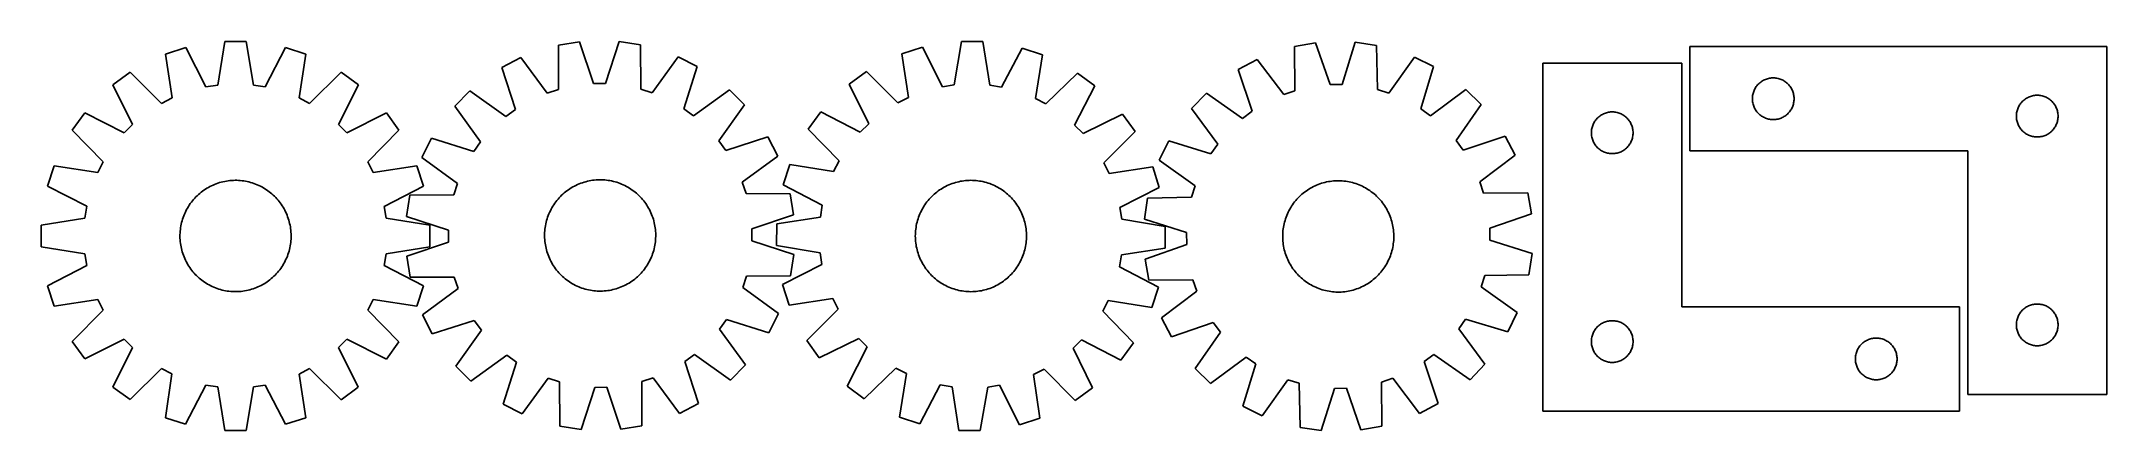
# Model space of a CAD drawing. Header units: millimetres. Extents: x 7 to 1493, y 7 to 286.
import ezdxf

# ---------------------------------------------------------------- set-up
doc = ezdxf.new("R2010")
doc.units = ezdxf.units.MM
doc.layers.add('CUT', color=7, linetype='CONTINUOUS', true_color=0x000000)

msp = doc.modelspace()

# ---------------------------------------------------------------- linework, layer by layer
at = {"layer": 'CUT'}
for p, q in [((138.928247, 286.152352), (133.784656, 254.807206)), ((154.314297, 286.1516), (138.928247, 286.152352)), ((159.454823, 254.80595), (154.314297, 286.1516)), ((379.083734, 283.486724), (379.027558, 251.722411)), ((394.271227, 285.950583), (379.083734, 283.486724)), ((404.366451, 255.833126), (394.271227, 285.950583)), ((422.809874, 286.057567), (412.940735, 255.865269)), ((438.015413, 283.707643), (422.809874, 286.057567)), ((438.309735, 251.944643), (438.015413, 283.707643)), ((669.19319, 286.18982), (663.831331, 254.881271)), ((684.578862, 286.081868), (669.19319, 286.18982)), ((689.500867, 254.701163), (684.578862, 286.081868)), ((924.051895, 285.10958), (908.891152, 282.486142)), ((908.891152, 282.486142), (909.169019, 250.722994)), ((934.463282, 255.099952), (924.051895, 285.10958)), ((952.587839, 285.516676), (943.036754, 255.222262)), ((967.817249, 283.326787), (952.587839, 285.516676)), ((968.445582, 251.568639), (967.817249, 283.326787)), ((1493.400728, 282.482245), (1193.400728, 282.482245)), ((1193.400728, 282.482245), (1193.400728, 207.482245)), ((1493.400728, 32.482245), (1493.400728, 282.482245)), ((110.740542, 281.689271), (96.107306, 276.935436)), ((96.107306, 276.935436), (100.901643, 245.534972)), ((125.315811, 253.466297), (110.740542, 281.689271)), ((182.501566, 281.685762), (167.923537, 253.464214)), ((197.134337, 276.930496), (182.501566, 281.685762)), ((192.336929, 245.530502), (197.134337, 276.930496)), ((351.974927, 274.56605), (338.292138, 267.529587)), ((370.882862, 249.042242), (351.974927, 274.56605)), ((465.190339, 274.990463), (446.474296, 249.325613)), ((478.925499, 268.056782), (465.190339, 274.990463)), ((469.39011, 237.757424), (478.925499, 268.056782)), ((640.975073, 281.923241), (626.309071, 277.271476)), ((626.309071, 277.271476), (630.884513, 245.838371)), ((655.353349, 253.599401), (640.975073, 281.923241)), ((712.734331, 281.419747), (697.960026, 253.300454)), ((727.333615, 276.562645), (712.734331, 281.419747)), ((722.317549, 245.196838), (727.333615, 276.562645)), ((881.877656, 273.280879), (868.26962, 266.100914)), ((901.052959, 247.957322), (881.877656, 273.280879)), ((995.082344, 274.895867), (976.637233, 249.035615)), ((1008.88966, 268.107012), (995.082344, 274.895867)), ((999.673433, 237.709053), (1008.88966, 268.107012)), ((1187.499633, 270.513489), (1087.499633, 270.513489)), ((1087.499633, 270.513489), (1087.499633, 20.513489)), ((1187.499633, 95.513489), (1187.499633, 270.513489)), ((70.678373, 263.980313), (58.230354, 254.937228)), ((58.230354, 254.937228), (72.493317, 226.555145)), ((93.261656, 241.642675), (70.678373, 263.980313)), ((133.784656, 254.807206), (125.315811, 253.466297)), ((167.923537, 253.464214), (159.454823, 254.80595)), ((222.562003, 263.972887), (199.976535, 241.637458)), ((220.743399, 226.547896), (235.009137, 254.928585)), ((235.009137, 254.928585), (222.562003, 263.972887)), ((338.292138, 267.529587), (348.054423, 237.30257)), ((412.940735, 255.865269), (404.366451, 255.833126)), ((600.790492, 264.49384), (588.279769, 255.537705)), ((588.279769, 255.537705), (602.344637, 227.056935)), ((623.217593, 241.999399), (600.790492, 264.49384)), ((663.831331, 254.881271), (655.353349, 253.599401)), ((697.960026, 253.300454), (689.500867, 254.701163)), ((752.670384, 263.428186), (729.929845, 241.25066)), ((750.591071, 226.016775), (765.054201, 254.29738)), ((765.054201, 254.29738), (752.670384, 263.428186)), ((868.26962, 266.100914), (878.34924, 235.978231)), ((943.036754, 255.222262), (934.463282, 255.099952)), ((1240.346449, 252.370466), (1240.744095, 253.032688)), ((1240.744095, 253.032688), (1241.175303, 253.673562)), ((1241.175303, 253.673562), (1241.638931, 254.291388)), ((1241.638931, 254.291388), (1242.133749, 254.884527)), ((1242.133749, 254.884527), (1242.658445, 255.451408)), ((1242.658445, 255.451408), (1243.211628, 255.990526)), ((1243.211628, 255.990526), (1243.79183, 256.500452)), ((1243.79183, 256.500452), (1244.397514, 256.979834)), ((1244.397514, 256.979834), (1245.027072, 257.427401)), ((1245.027072, 257.427401), (1245.678836, 257.841965)), ((1245.678836, 257.841965), (1246.351077, 258.222427)), ((1246.351077, 258.222427), (1247.042012, 258.567779)), ((1247.042012, 258.567779), (1247.74981, 258.877105)), ((1247.74981, 258.877105), (1248.472592, 259.149584)), ((1248.472592, 259.149584), (1249.208443, 259.384494)), ((1249.208443, 259.384494), (1249.955412, 259.581211)), ((1249.955412, 259.581211), (1250.711517, 259.739215)), ((1250.711517, 259.739215), (1251.474753, 259.858086)), ((1251.474753, 259.858086), (1252.243096, 259.937508)), ((1252.243096, 259.937508), (1253.014509, 259.977272)), ((1253.014509, 259.977272), (1253.786947, 259.977272)), ((1253.786947, 259.977272), (1254.55836, 259.937508)), ((1254.55836, 259.937508), (1255.326703, 259.858086)), ((1255.326703, 259.858086), (1256.089939, 259.739215)), ((1256.089939, 259.739215), (1256.846044, 259.581211)), ((1256.846044, 259.581211), (1257.593012, 259.384494)), ((1257.593012, 259.384494), (1258.328864, 259.149584)), ((1258.328864, 259.149584), (1259.051646, 258.877105)), ((1259.051646, 258.877105), (1259.759444, 258.567779)), ((1259.759444, 258.567779), (1260.450379, 258.222427)), ((1260.450379, 258.222427), (1261.12262, 257.841965)), ((1261.12262, 257.841965), (1261.774384, 257.427401)), ((1261.774384, 257.427401), (1262.403942, 256.979834)), ((1262.403942, 256.979834), (1263.009626, 256.500452)), ((1263.009626, 256.500452), (1263.589828, 255.990526)), ((1263.589828, 255.990526), (1264.143011, 255.451408)), ((1264.143011, 255.451408), (1264.667707, 254.884527)), ((1264.667707, 254.884527), (1265.162525, 254.291388)), ((1265.162525, 254.291388), (1265.626153, 253.673562)), ((1265.626153, 253.673562), (1266.057361, 253.032688)), ((1266.057361, 253.032688), (1266.455007, 252.370466)), ((100.901643, 245.534972), (93.261656, 241.642675)), ((199.976535, 241.637458), (192.336929, 245.530502)), ((315.26677, 250.66844), (304.42805, 239.748151)), ((304.42805, 239.748151), (323.053198, 214.017262)), ((341.136575, 232.236729), (315.26677, 250.66844)), ((379.027558, 251.722411), (370.882862, 249.042242)), ((446.474296, 249.325613), (438.309735, 251.944643)), ((502.076632, 251.368738), (476.345744, 232.743591)), ((494.56521, 214.660213), (512.996921, 240.530018)), ((512.996921, 240.530018), (502.076632, 251.368738)), ((630.884513, 245.838371), (623.217593, 241.999399)), ((729.929845, 241.25066), (722.317549, 245.196838)), ((845.422842, 248.998559), (834.699561, 237.964892)), ((834.699561, 237.964892), (853.59427, 212.431292)), ((871.485048, 230.83992), (845.422842, 248.998559)), ((909.169019, 250.722994), (901.052959, 247.957322)), ((976.637233, 249.035615), (968.445582, 251.568639)), ((1032.215009, 251.663353), (1006.681409, 232.768644)), ((1025.090038, 214.877866), (1043.248676, 240.940073)), ((1043.248676, 240.940073), (1032.215009, 251.663353)), ((1238.400728, 244.982245), (1238.420617, 245.754427)), ((1238.420617, 244.210064), (1238.400728, 244.982245)), ((1238.420617, 245.754427), (1238.48023, 246.52456)), ((1238.48023, 243.43993), (1238.420617, 244.210064)), ((1238.48023, 246.52456), (1238.579409, 247.290604)), ((1238.579409, 242.673887), (1238.48023, 243.43993)), ((1238.579409, 247.290604), (1238.717893, 248.050526)), ((1238.717893, 241.913964), (1238.579409, 242.673887)), ((1238.717893, 248.050526), (1238.895312, 248.802312)), ((1238.895312, 241.162179), (1238.717893, 241.913964)), ((1238.895312, 248.802312), (1239.111197, 249.543968)), ((1239.111197, 240.420523), (1238.895312, 241.162179)), ((1239.111197, 249.543968), (1239.364976, 250.273527)), ((1239.364976, 239.690964), (1239.111197, 240.420523)), ((1239.364976, 250.273527), (1239.655974, 250.989054)), ((1239.655974, 238.975437), (1239.364976, 239.690964)), ((1239.655974, 250.989054), (1239.983422, 251.688652)), ((1239.983422, 238.275839), (1239.655974, 238.975437)), ((1239.983422, 251.688652), (1240.346449, 252.370466)), ((1240.346449, 237.594024), (1239.983422, 238.275839)), ((1266.455007, 252.370466), (1266.818034, 251.688652)), ((1266.818034, 238.275839), (1266.455007, 237.594024)), ((1266.818034, 251.688652), (1267.145481, 250.989054)), ((1267.145481, 238.975437), (1266.818034, 238.275839)), ((1267.145481, 250.989054), (1267.43648, 250.273527)), ((1267.43648, 239.690964), (1267.145481, 238.975437)), ((1267.43648, 250.273527), (1267.690259, 249.543968)), ((1267.690259, 240.420523), (1267.43648, 239.690964)), ((1267.690259, 249.543968), (1267.906144, 248.802312)), ((1267.906144, 241.162179), (1267.690259, 240.420523)), ((1267.906144, 248.802312), (1268.083563, 248.050526)), ((1268.083563, 241.913964), (1267.906144, 241.162179)), ((1268.083563, 248.050526), (1268.222046, 247.290604)), ((1268.222046, 242.673887), (1268.083563, 241.913964)), ((1268.222046, 247.290604), (1268.321226, 246.52456)), ((1268.321226, 243.43993), (1268.222046, 242.673887)), ((1268.321226, 246.52456), (1268.380839, 245.754427)), ((1268.380839, 244.210064), (1268.321226, 243.43993)), ((1268.380839, 245.754427), (1268.400728, 244.982245)), ((1268.400728, 244.982245), (1268.380839, 244.210064)), ((1429.364976, 237.773527), (1429.655974, 238.489054)), ((1429.655974, 238.489054), (1429.983422, 239.188652)), ((1429.983422, 239.188652), (1430.346449, 239.870466)), ((1430.346449, 239.870466), (1430.744095, 240.532688)), ((1430.744095, 240.532688), (1431.175303, 241.173562)), ((1431.175303, 241.173562), (1431.638931, 241.791388)), ((1431.638931, 241.791388), (1432.133749, 242.384527)), ((1432.133749, 242.384527), (1432.658445, 242.951408)), ((1432.658445, 242.951408), (1433.211628, 243.490526)), ((1433.211628, 243.490526), (1433.79183, 244.000452)), ((1433.79183, 244.000452), (1434.397514, 244.479834)), ((1434.397514, 244.479834), (1435.027072, 244.927401)), ((1435.027072, 244.927401), (1435.678836, 245.341965)), ((1435.678836, 245.341965), (1436.351077, 245.722427)), ((1436.351077, 245.722427), (1437.042012, 246.067779)), ((1437.042012, 246.067779), (1437.74981, 246.377105)), ((1437.74981, 246.377105), (1438.472592, 246.649584)), ((1438.472592, 246.649584), (1439.208443, 246.884494)), ((1439.208443, 246.884494), (1439.955412, 247.081211)), ((1439.955412, 247.081211), (1440.711517, 247.239215)), ((1440.711517, 247.239215), (1441.474753, 247.358086)), ((1441.474753, 247.358086), (1442.243096, 247.437508)), ((1442.243096, 247.437508), (1443.014509, 247.477272)), ((1443.014509, 247.477272), (1443.786947, 247.477272)), ((1443.786947, 247.477272), (1444.55836, 247.437508)), ((1444.55836, 247.437508), (1445.326703, 247.358086)), ((1445.326703, 247.358086), (1446.089939, 247.239215)), ((1446.089939, 247.239215), (1446.846044, 247.081211)), ((1446.846044, 247.081211), (1447.593012, 246.884494)), ((1447.593012, 246.884494), (1448.328864, 246.649584)), ((1448.328864, 246.649584), (1449.051646, 246.377105)), ((1449.051646, 246.377105), (1449.759444, 246.067779)), ((1449.759444, 246.067779), (1450.450379, 245.722427)), ((1450.450379, 245.722427), (1451.12262, 245.341965)), ((1451.12262, 245.341965), (1451.774384, 244.927401)), ((1451.774384, 244.927401), (1452.403942, 244.479834)), ((1452.403942, 244.479834), (1453.009626, 244.000452)), ((1453.009626, 244.000452), (1453.589828, 243.490526)), ((1453.589828, 243.490526), (1454.143011, 242.951408)), ((1454.143011, 242.951408), (1454.667707, 242.384527)), ((1454.667707, 242.384527), (1455.162525, 241.791388)), ((1455.162525, 241.791388), (1455.626153, 241.173562)), ((1455.626153, 241.173562), (1456.057361, 240.532688)), ((1456.057361, 240.532688), (1456.455007, 239.870466)), ((1456.455007, 239.870466), (1456.818034, 239.188652)), ((1456.818034, 239.188652), (1457.145481, 238.489054)), ((1457.145481, 238.489054), (1457.43648, 237.773527)), ((38.049355, 234.758202), (29.005053, 222.311068)), ((66.430044, 220.492465), (38.049355, 234.758202)), ((72.493317, 226.555145), (66.430044, 220.492465)), ((226.806079, 220.484623), (220.743399, 226.547896)), ((255.188163, 234.747586), (226.806079, 220.484623)), ((264.231248, 222.299567), (255.188163, 234.747586)), ((348.054423, 237.30257), (341.136575, 232.236729)), ((476.345744, 232.743591), (469.39011, 237.757424)), ((567.958665, 235.499777), (558.827859, 223.11596)), ((558.827859, 223.11596), (581.005385, 200.375422)), ((596.23927, 221.036647), (567.958665, 235.499777)), ((602.344637, 227.056935), (596.23927, 221.036647)), ((756.611359, 219.911408), (750.591071, 226.016775)), ((785.092129, 233.976276), (756.611359, 219.911408)), ((794.048264, 221.465553), (785.092129, 233.976276)), ((878.34924, 235.978231), (871.485048, 230.83992)), ((1006.681409, 232.768644), (999.673433, 237.709053)), ((1122.678314, 222.821848), (1122.816798, 223.58177)), ((1122.816798, 223.58177), (1122.994217, 224.333556)), ((1122.994217, 224.333556), (1123.210102, 225.075212)), ((1123.210102, 225.075212), (1123.463881, 225.804771)), ((1123.463881, 225.804771), (1123.754879, 226.520298)), ((1123.754879, 226.520298), (1124.082327, 227.219896)), ((1124.082327, 227.219896), (1124.445354, 227.901711)), ((1124.445354, 227.901711), (1124.843, 228.563932)), ((1124.843, 228.563932), (1125.274208, 229.204806)), ((1125.274208, 229.204806), (1125.737836, 229.822632)), ((1125.737836, 229.822632), (1126.232654, 230.415771)), ((1126.232654, 230.415771), (1126.75735, 230.982652)), ((1126.75735, 230.982652), (1127.310533, 231.52177)), ((1127.310533, 231.52177), (1127.890735, 232.031696)), ((1127.890735, 232.031696), (1128.496419, 232.511078)), ((1128.496419, 232.511078), (1129.125977, 232.958645)), ((1129.125977, 232.958645), (1129.777741, 233.373209)), ((1129.777741, 233.373209), (1130.449982, 233.753671)), ((1130.449982, 233.753671), (1131.140917, 234.099023)), ((1131.140917, 234.099023), (1131.848714, 234.408349)), ((1131.848714, 234.408349), (1132.571497, 234.680828)), ((1132.571497, 234.680828), (1133.307348, 234.915738)), ((1133.307348, 234.915738), (1134.054317, 235.112455)), ((1134.054317, 235.112455), (1134.810422, 235.270459)), ((1134.810422, 235.270459), (1135.573658, 235.38933)), ((1135.573658, 235.38933), (1136.342001, 235.468752)), ((1136.342001, 235.468752), (1137.113414, 235.508517)), ((1137.113414, 235.508517), (1137.885852, 235.508517)), ((1137.885852, 235.508517), (1138.657265, 235.468752)), ((1138.657265, 235.468752), (1139.425608, 235.38933)), ((1139.425608, 235.38933), (1140.188844, 235.270459)), ((1140.188844, 235.270459), (1140.944949, 235.112455)), ((1140.944949, 235.112455), (1141.691917, 234.915738)), ((1141.691917, 234.915738), (1142.427769, 234.680828)), ((1142.427769, 234.680828), (1143.150551, 234.408349)), ((1143.150551, 234.408349), (1143.858349, 234.099023)), ((1143.858349, 234.099023), (1144.549284, 233.753671)), ((1144.549284, 233.753671), (1145.221525, 233.373209)), ((1145.221525, 233.373209), (1145.873289, 232.958645)), ((1145.873289, 232.958645), (1146.502847, 232.511078)), ((1146.502847, 232.511078), (1147.108531, 232.031696)), ((1147.108531, 232.031696), (1147.688733, 231.52177)), ((1147.688733, 231.52177), (1148.241916, 230.982652)), ((1148.241916, 230.982652), (1148.766612, 230.415771)), ((1148.766612, 230.415771), (1149.26143, 229.822632)), ((1149.26143, 229.822632), (1149.725058, 229.204806)), ((1149.725058, 229.204806), (1150.156266, 228.563932)), ((1150.156266, 228.563932), (1150.553912, 227.901711)), ((1150.553912, 227.901711), (1150.916939, 227.219896)), ((1150.916939, 227.219896), (1151.244386, 226.520298)), ((1151.244386, 226.520298), (1151.535385, 225.804771)), ((1151.535385, 225.804771), (1151.789164, 225.075212)), ((1151.789164, 225.075212), (1152.005049, 224.333556)), ((1152.005049, 224.333556), (1152.182468, 223.58177)), ((1152.182468, 223.58177), (1152.320951, 222.821848)), ((1240.744095, 236.931802), (1240.346449, 237.594024)), ((1241.175303, 236.290929), (1240.744095, 236.931802)), ((1241.638931, 235.673103), (1241.175303, 236.290929)), ((1242.133749, 235.079964), (1241.638931, 235.673103)), ((1242.658445, 234.513083), (1242.133749, 235.079964)), ((1243.211628, 233.973965), (1242.658445, 234.513083)), ((1243.79183, 233.464039), (1243.211628, 233.973965)), ((1244.397514, 232.984657), (1243.79183, 233.464039)), ((1245.027072, 232.53709), (1244.397514, 232.984657)), ((1245.678836, 232.122526), (1245.027072, 232.53709)), ((1246.351077, 231.742063), (1245.678836, 232.122526)), ((1247.042012, 231.396711), (1246.351077, 231.742063)), ((1247.74981, 231.087386), (1247.042012, 231.396711)), ((1248.472592, 230.814907), (1247.74981, 231.087386)), ((1249.208443, 230.579997), (1248.472592, 230.814907)), ((1249.955412, 230.38328), (1249.208443, 230.579997)), ((1250.711517, 230.225276), (1249.955412, 230.38328)), ((1251.474753, 230.106405), (1250.711517, 230.225276)), ((1252.243096, 230.026983), (1251.474753, 230.106405)), ((1253.014509, 229.987218), (1252.243096, 230.026983)), ((1253.786947, 229.987218), (1253.014509, 229.987218)), ((1254.55836, 230.026983), (1253.786947, 229.987218)), ((1255.326703, 230.106405), (1254.55836, 230.026983)), ((1256.089939, 230.225276), (1255.326703, 230.106405)), ((1256.846044, 230.38328), (1256.089939, 230.225276)), ((1257.593012, 230.579997), (1256.846044, 230.38328)), ((1258.328864, 230.814907), (1257.593012, 230.579997)), ((1259.051646, 231.087386), (1258.328864, 230.814907)), ((1259.759444, 231.396711), (1259.051646, 231.087386)), ((1260.450379, 231.742063), (1259.759444, 231.396711)), ((1261.12262, 232.122526), (1260.450379, 231.742063)), ((1261.774384, 232.53709), (1261.12262, 232.122526)), ((1262.403942, 232.984657), (1261.774384, 232.53709)), ((1263.009626, 233.464039), (1262.403942, 232.984657)), ((1263.589828, 233.973965), (1263.009626, 233.464039)), ((1264.143011, 234.513083), (1263.589828, 233.973965)), ((1264.667707, 235.079964), (1264.143011, 234.513083)), ((1265.162525, 235.673103), (1264.667707, 235.079964)), ((1265.626153, 236.290929), (1265.162525, 235.673103)), ((1266.057361, 236.931802), (1265.626153, 236.290929)), ((1266.455007, 237.594024), (1266.057361, 236.931802)), ((1428.400728, 232.482245), (1428.420617, 233.254427)), ((1428.420617, 231.710064), (1428.400728, 232.482245)), ((1428.420617, 233.254427), (1428.48023, 234.02456)), ((1428.48023, 230.93993), (1428.420617, 231.710064)), ((1428.48023, 234.02456), (1428.579409, 234.790604)), ((1428.579409, 230.173887), (1428.48023, 230.93993)), ((1428.579409, 234.790604), (1428.717893, 235.550526)), ((1428.717893, 229.413964), (1428.579409, 230.173887)), ((1428.717893, 235.550526), (1428.895312, 236.302312)), ((1428.895312, 228.662179), (1428.717893, 229.413964)), ((1428.895312, 236.302312), (1429.111197, 237.043968)), ((1429.111197, 227.920523), (1428.895312, 228.662179)), ((1429.111197, 237.043968), (1429.364976, 237.773527)), ((1429.364976, 227.190964), (1429.111197, 227.920523)), ((1429.655974, 226.475437), (1429.364976, 227.190964)), ((1429.983422, 225.775839), (1429.655974, 226.475437)), ((1430.346449, 225.094024), (1429.983422, 225.775839)), ((1430.744095, 224.431802), (1430.346449, 225.094024)), ((1431.175303, 223.790929), (1430.744095, 224.431802)), ((1431.638931, 223.173103), (1431.175303, 223.790929)), ((1432.133749, 222.579964), (1431.638931, 223.173103)), ((1455.162525, 223.173103), (1454.667707, 222.579964)), ((1455.626153, 223.790929), (1455.162525, 223.173103)), ((1456.057361, 224.431802), (1455.626153, 223.790929)), ((1456.455007, 225.094024), (1456.057361, 224.431802)), ((1456.818034, 225.775839), (1456.455007, 225.094024)), ((1457.145481, 226.475437), (1456.818034, 225.775839)), ((1457.43648, 227.190964), (1457.145481, 226.475437)), ((1457.43648, 237.773527), (1457.690259, 237.043968)), ((1457.690259, 227.920523), (1457.43648, 227.190964)), ((1457.690259, 237.043968), (1457.906144, 236.302312)), ((1457.906144, 228.662179), (1457.690259, 227.920523)), ((1457.906144, 236.302312), (1458.083563, 235.550526)), ((1458.083563, 229.413964), (1457.906144, 228.662179)), ((1458.083563, 235.550526), (1458.222046, 234.790604)), ((1458.222046, 230.173887), (1458.083563, 229.413964)), ((1458.222046, 234.790604), (1458.321226, 234.02456)), ((1458.321226, 230.93993), (1458.222046, 230.173887)), ((1458.321226, 234.02456), (1458.380839, 233.254427)), ((1458.380839, 231.710064), (1458.321226, 230.93993)), ((1458.380839, 233.254427), (1458.400728, 232.482245)), ((1458.400728, 232.482245), (1458.380839, 231.710064)), ((29.005053, 222.311068), (51.340482, 199.725601)), ((241.89361, 199.716284), (264.231248, 222.299567)), ((287.740006, 216.597018), (280.806326, 202.861858)), ((318.039364, 207.061628), (287.740006, 216.597018)), ((323.053198, 214.017262), (318.039364, 207.061628)), ((499.631052, 207.742365), (494.56521, 214.660213)), ((529.858068, 217.504651), (499.631052, 207.742365)), ((536.894531, 203.821861), (529.858068, 217.504651)), ((771.553823, 199.038453), (794.048264, 221.465553)), ((818.255902, 214.639543), (811.467047, 200.832226)), ((848.653861, 205.423316), (818.255902, 214.639543)), ((853.59427, 212.431292), (848.653861, 205.423316)), ((1030.228348, 208.013674), (1025.090038, 214.877866)), ((1060.351031, 218.093294), (1030.228348, 208.013674)), ((1067.530996, 204.485258), (1060.351031, 218.093294)), ((1122.499633, 220.513489), (1122.519522, 221.285671)), ((1122.519522, 219.741308), (1122.499633, 220.513489)), ((1122.519522, 221.285671), (1122.579135, 222.055804)), ((1122.579135, 218.971175), (1122.519522, 219.741308)), ((1122.579135, 222.055804), (1122.678314, 222.821848)), ((1122.678314, 218.205131), (1122.579135, 218.971175)), ((1122.816798, 217.445208), (1122.678314, 218.205131)), ((1122.994217, 216.693423), (1122.816798, 217.445208)), ((1123.210102, 215.951767), (1122.994217, 216.693423)), ((1123.463881, 215.222208), (1123.210102, 215.951767)), ((1123.754879, 214.506681), (1123.463881, 215.222208)), ((1124.082327, 213.807083), (1123.754879, 214.506681)), ((1124.445354, 213.125268), (1124.082327, 213.807083)), ((1124.843, 212.463047), (1124.445354, 213.125268)), ((1125.274208, 211.822173), (1124.843, 212.463047)), ((1125.737836, 211.204347), (1125.274208, 211.822173)), ((1126.232654, 210.611208), (1125.737836, 211.204347)), ((1126.75735, 210.044327), (1126.232654, 210.611208)), ((1127.310533, 209.505209), (1126.75735, 210.044327)), ((1127.890735, 208.995283), (1127.310533, 209.505209)), ((1128.496419, 208.515901), (1127.890735, 208.995283)), ((1129.125977, 208.068334), (1128.496419, 208.515901)), ((1146.502847, 208.515901), (1145.873289, 208.068334)), ((1147.108531, 208.995283), (1146.502847, 208.515901)), ((1147.688733, 209.505209), (1147.108531, 208.995283)), ((1148.241916, 210.044327), (1147.688733, 209.505209)), ((1148.766612, 210.611208), (1148.241916, 210.044327)), ((1149.26143, 211.204347), (1148.766612, 210.611208)), ((1149.725058, 211.822173), (1149.26143, 211.204347)), ((1150.156266, 212.463047), (1149.725058, 211.822173)), ((1150.553912, 213.125268), (1150.156266, 212.463047)), ((1150.916939, 213.807083), (1150.553912, 213.125268)), ((1151.244386, 214.506681), (1150.916939, 213.807083)), ((1151.535385, 215.222208), (1151.244386, 214.506681)), ((1151.789164, 215.951767), (1151.535385, 215.222208)), ((1152.005049, 216.693423), (1151.789164, 215.951767)), ((1152.182468, 217.445208), (1152.005049, 216.693423)), ((1152.320951, 218.205131), (1152.182468, 217.445208)), ((1152.320951, 222.821848), (1152.420131, 222.055804)), ((1152.420131, 218.971175), (1152.320951, 218.205131)), ((1152.420131, 222.055804), (1152.479744, 221.285671)), ((1152.479744, 219.741308), (1152.420131, 218.971175)), ((1152.479744, 221.285671), (1152.499633, 220.513489)), ((1152.499633, 220.513489), (1152.479744, 219.741308)), ((1432.658445, 222.013083), (1432.133749, 222.579964)), ((1433.211628, 221.473965), (1432.658445, 222.013083)), ((1433.79183, 220.964039), (1433.211628, 221.473965)), ((1434.397514, 220.484657), (1433.79183, 220.964039)), ((1435.027072, 220.03709), (1434.397514, 220.484657)), ((1435.678836, 219.622526), (1435.027072, 220.03709)), ((1436.351077, 219.242063), (1435.678836, 219.622526)), ((1437.042012, 218.896711), (1436.351077, 219.242063)), ((1437.74981, 218.587386), (1437.042012, 218.896711)), ((1438.472592, 218.314907), (1437.74981, 218.587386)), ((1439.208443, 218.079997), (1438.472592, 218.314907)), ((1439.955412, 217.88328), (1439.208443, 218.079997)), ((1440.711517, 217.725276), (1439.955412, 217.88328)), ((1441.474753, 217.606405), (1440.711517, 217.725276)), ((1442.243096, 217.526983), (1441.474753, 217.606405)), ((1443.014509, 217.487218), (1442.243096, 217.526983)), ((1443.786947, 217.487218), (1443.014509, 217.487218)), ((1444.55836, 217.526983), (1443.786947, 217.487218)), ((1445.326703, 217.606405), (1444.55836, 217.526983)), ((1446.089939, 217.725276), (1445.326703, 217.606405)), ((1446.846044, 217.88328), (1446.089939, 217.725276)), ((1447.593012, 218.079997), (1446.846044, 217.88328)), ((1448.328864, 218.314907), (1447.593012, 218.079997)), ((1449.051646, 218.587386), (1448.328864, 218.314907)), ((1449.759444, 218.896711), (1449.051646, 218.587386)), ((1450.450379, 219.242063), (1449.759444, 218.896711)), ((1451.12262, 219.622526), (1450.450379, 219.242063)), ((1451.774384, 220.03709), (1451.12262, 219.622526)), ((1452.403942, 220.484657), (1451.774384, 220.03709)), ((1453.009626, 220.964039), (1452.403942, 220.484657)), ((1453.589828, 221.473965), (1453.009626, 220.964039)), ((1454.143011, 222.013083), (1453.589828, 221.473965)), ((1454.667707, 222.579964), (1454.143011, 222.013083)), ((16.047444, 196.883402), (11.292177, 182.250631)), ((47.447438, 192.085995), (16.047444, 196.883402)), ((51.340482, 199.725601), (47.447438, 192.085995)), ((245.785907, 192.076297), (241.89361, 199.716284)), ((277.18637, 196.870634), (245.785907, 192.076297)), ((281.940206, 182.237398), (277.18637, 196.870634)), ((280.806326, 202.861858), (306.471175, 184.145815)), ((511.370723, 184.913927), (536.894531, 203.821861)), ((545.693401, 197.779192), (540.836298, 183.179907)), ((577.059208, 192.763125), (545.693401, 197.779192)), ((581.005385, 200.375422), (577.059208, 192.763125)), ((775.392795, 191.371532), (771.553823, 199.038453)), ((806.8259, 195.946975), (775.392795, 191.371532)), ((811.477665, 181.280972), (806.8259, 195.946975)), ((811.467047, 200.832226), (837.3273, 182.387116)), ((1042.20744, 185.309955), (1067.530996, 204.485258)), ((1129.777741, 207.65377), (1129.125977, 208.068334)), ((1130.449982, 207.273308), (1129.777741, 207.65377)), ((1131.140917, 206.927956), (1130.449982, 207.273308)), ((1131.848714, 206.61863), (1131.140917, 206.927956)), ((1132.571497, 206.346151), (1131.848714, 206.61863)), ((1133.307348, 206.111241), (1132.571497, 206.346151)), ((1134.054317, 205.914524), (1133.307348, 206.111241)), ((1134.810422, 205.75652), (1134.054317, 205.914524)), ((1135.573658, 205.637649), (1134.810422, 205.75652)), ((1136.342001, 205.558227), (1135.573658, 205.637649)), ((1137.113414, 205.518462), (1136.342001, 205.558227)), ((1137.885852, 205.518462), (1137.113414, 205.518462)), ((1138.657265, 205.558227), (1137.885852, 205.518462)), ((1139.425608, 205.637649), (1138.657265, 205.558227)), ((1140.188844, 205.75652), (1139.425608, 205.637649)), ((1140.944949, 205.914524), (1140.188844, 205.75652)), ((1141.691917, 206.111241), (1140.944949, 205.914524)), ((1142.427769, 206.346151), (1141.691917, 206.111241)), ((1143.150551, 206.61863), (1142.427769, 206.346151)), ((1143.858349, 206.927956), (1143.150551, 206.61863)), ((1144.549284, 207.273308), (1143.858349, 206.927956)), ((1145.221525, 207.65377), (1144.549284, 207.273308)), ((1145.873289, 208.068334), (1145.221525, 207.65377)), ((1193.400728, 207.482245), (1393.400728, 207.482245)), ((1393.400728, 207.482245), (1393.400728, 32.482245)), ((11.292177, 182.250631), (39.513726, 167.672602)), ((121.852215, 177.777391), (122.851168, 178.53969)), ((122.851168, 178.53969), (123.873572, 179.270235)), ((123.873572, 179.270235), (124.918419, 179.968306)), ((124.918419, 179.968306), (125.984677, 180.633212)), ((125.984677, 180.633212), (127.071294, 181.264299)), ((127.071294, 181.264299), (128.177198, 181.860942)), ((128.177198, 181.860942), (129.301297, 182.422554)), ((129.301297, 182.422554), (130.442482, 182.94858)), ((130.442482, 182.94858), (131.599627, 183.438501)), ((131.599627, 183.438501), (132.77159, 183.891833)), ((132.77159, 183.891833), (133.957214, 184.308129)), ((133.957214, 184.308129), (135.155329, 184.686979)), ((135.155329, 184.686979), (136.364753, 185.028008)), ((136.364753, 185.028008), (137.584292, 185.33088)), ((137.584292, 185.33088), (138.812742, 185.595295)), ((138.812742, 185.595295), (140.048893, 185.820994)), ((140.048893, 185.820994), (141.291522, 186.007753)), ((141.291522, 186.007753), (142.539405, 186.155388)), ((142.539405, 186.155388), (143.791309, 186.263753)), ((143.791309, 186.263753), (145.045999, 186.332741)), ((145.045999, 186.332741), (146.302237, 186.362284)), ((146.302237, 186.362284), (147.558783, 186.352354)), ((147.558783, 186.352354), (148.814397, 186.302959)), ((148.814397, 186.302959), (150.06784, 186.214149)), ((150.06784, 186.214149), (151.317875, 186.086011)), ((151.317875, 186.086011), (152.563269, 185.918672)), ((152.563269, 185.918672), (153.802791, 185.712296)), ((153.802791, 185.712296), (155.03522, 185.467089)), ((155.03522, 185.467089), (156.259338, 185.18329)), ((156.259338, 185.18329), (157.473937, 184.861181)), ((157.473937, 184.861181), (158.67782, 184.50108)), ((158.67782, 184.50108), (159.869798, 184.103341)), ((159.869798, 184.103341), (161.048694, 183.668358)), ((161.048694, 183.668358), (162.213346, 183.196559)), ((162.213346, 183.196559), (163.362603, 182.688411)), ((163.362603, 182.688411), (164.495332, 182.144414)), ((164.495332, 182.144414), (165.610414, 181.565106)), ((165.610414, 181.565106), (166.70675, 180.951058)), ((166.70675, 180.951058), (167.783257, 180.302876)), ((167.783257, 180.302876), (168.838873, 179.621201)), ((168.838873, 179.621201), (169.872556, 178.906704)), ((169.872556, 178.906704), (170.883286, 178.16009)), ((253.717231, 167.662129), (281.940206, 182.237398)), ((306.471175, 184.145815), (303.852145, 175.981254)), ((384.181294, 178.053778), (385.177345, 178.819866)), ((385.177345, 178.819866), (386.196967, 179.554289)), ((386.196967, 179.554289), (387.239156, 180.256322)), ((387.239156, 180.256322), (388.302881, 180.925273)), ((388.302881, 180.925273), (389.387094, 181.560481)), ((389.387094, 181.560481), (390.490724, 182.16132)), ((390.490724, 182.16132), (391.612682, 182.727197)), ((391.612682, 182.727197), (392.751861, 183.257553)), ((392.751861, 183.257553), (393.907137, 183.751864)), ((393.907137, 183.751864), (395.07737, 184.209644)), ((395.07737, 184.209644), (396.261404, 184.63044)), ((396.261404, 184.63044), (397.458072, 185.013837)), ((397.458072, 185.013837), (398.666192, 185.359456)), ((398.666192, 185.359456), (399.884572, 185.666957)), ((399.884572, 185.666957), (401.11201, 185.936036)), ((401.11201, 185.936036), (402.347294, 186.166427)), ((402.347294, 186.166427), (403.589205, 186.357904)), ((403.589205, 186.357904), (404.836518, 186.510276)), ((404.836518, 186.510276), (406.088002, 186.623395)), ((406.088002, 186.623395), (407.342421, 186.697147)), ((407.342421, 186.697147), (408.598538, 186.731461)), ((408.598538, 186.731461), (409.855113, 186.726303)), ((409.855113, 186.726303), (411.110905, 186.681677)), ((411.110905, 186.681677), (412.364677, 186.597627)), ((412.364677, 186.597627), (413.615189, 186.474237)), ((413.615189, 186.474237), (414.861209, 186.311629)), ((414.861209, 186.311629), (416.101506, 186.109962)), ((416.101506, 186.109962), (417.334857, 185.869436)), ((417.334857, 185.869436), (418.560044, 185.590289)), ((418.560044, 185.590289), (419.775858, 185.272795)), ((419.775858, 185.272795), (420.9811, 184.917268)), ((420.9811, 184.917268), (422.17458, 184.524058)), ((422.17458, 184.524058), (423.355119, 184.093555)), ((423.355119, 184.093555), (424.521554, 183.626183)), ((424.521554, 183.626183), (425.672733, 183.122403)), ((425.672733, 183.122403), (426.807519, 182.582711)), ((426.807519, 182.582711), (427.924793, 182.007642)), ((427.924793, 182.007642), (429.023453, 181.397762)), ((429.023453, 181.397762), (430.102414, 180.753673)), ((430.102414, 180.753673), (431.160611, 180.076011)), ((431.160611, 180.076011), (432.197, 179.365445)), ((432.197, 179.365445), (433.210558, 178.622675)), ((433.210558, 178.622675), (434.200285, 177.848435)), ((514.050892, 176.769231), (511.370723, 184.913927)), ((540.836298, 183.179907), (568.955592, 168.405603)), ((651.362486, 177.936464), (652.366725, 178.691784)), ((652.366725, 178.691784), (653.394195, 179.415189)), ((653.394195, 179.415189), (654.44388, 180.105962)), ((654.44388, 180.105962), (655.514744, 180.763423)), ((655.514744, 180.763423), (656.605732, 181.386924)), ((656.605732, 181.386924), (657.715766, 181.975848)), ((657.715766, 181.975848), (658.843751, 182.529614)), ((658.843751, 182.529614), (659.988574, 183.047676)), ((659.988574, 183.047676), (661.149104, 183.529523)), ((661.149104, 183.529523), (662.324197, 183.974678)), ((662.324197, 183.974678), (663.512692, 184.382704)), ((663.512692, 184.382704), (664.713418, 184.753197)), ((664.713418, 184.753197), (665.925189, 185.085791)), ((665.925189, 185.085791), (667.146808, 185.380158)), ((667.146808, 185.380158), (668.377071, 185.636009)), ((668.377071, 185.636009), (669.614764, 185.853089)), ((669.614764, 185.853089), (670.858664, 186.031185)), ((670.858664, 186.031185), (672.107545, 186.170122)), ((672.107545, 186.170122), (673.360174, 186.269762)), ((673.360174, 186.269762), (674.615314, 186.330007)), ((674.615314, 186.330007), (675.871728, 186.350797)), ((675.871728, 186.350797), (677.128174, 186.332112)), ((677.128174, 186.332112), (678.383414, 186.27397)), ((678.383414, 186.27397), (679.636208, 186.176429)), ((679.636208, 186.176429), (680.88532, 186.039585)), ((680.88532, 186.039585), (682.129517, 185.863572)), ((682.129517, 185.863572), (683.367571, 185.648566)), ((683.367571, 185.648566), (684.598261, 185.394777)), ((684.598261, 185.394777), (685.820373, 185.102457)), ((685.820373, 185.102457), (687.032699, 184.771893)), ((687.032699, 184.771893), (688.234043, 184.403412)), ((688.234043, 184.403412), (689.423221, 183.997378)), ((689.423221, 183.997378), (690.599058, 183.554192)), ((690.599058, 183.554192), (691.760394, 183.07429)), ((691.760394, 183.07429), (692.906082, 182.558147)), ((692.906082, 182.558147), (694.034993, 182.006271)), ((694.034993, 182.006271), (695.146013, 181.419208)), ((695.146013, 181.419208), (696.238043, 180.797536)), ((696.238043, 180.797536), (697.310008, 180.14187)), ((697.310008, 180.14187), (698.360849, 179.452856)), ((698.360849, 179.452856), (699.389529, 178.731174)), ((699.389529, 178.731174), (700.395033, 177.977537)), ((783.153824, 166.902697), (811.477665, 181.280972)), ((837.3273, 182.387116), (834.794275, 174.195465)), ((916.085126, 177.889153), (917.096969, 178.634258)), ((917.096969, 178.634258), (918.131717, 179.347212)), ((918.131717, 179.347212), (919.188348, 180.027313)), ((919.188348, 180.027313), (920.265821, 180.673888)), ((920.265821, 180.673888), (921.363072, 181.286299)), ((921.363072, 181.286299), (922.479017, 181.863944)), ((922.479017, 181.863944), (923.612556, 182.40625)), ((923.612556, 182.40625), (924.76257, 182.912683)), ((924.76257, 182.912683), (925.927924, 183.382744)), ((925.927924, 183.382744), (927.107468, 183.815968)), ((927.107468, 183.815968), (928.300037, 184.211929)), ((928.300037, 184.211929), (929.504456, 184.570234)), ((929.504456, 184.570234), (930.719535, 184.89053)), ((930.719535, 184.89053), (931.944075, 185.172502)), ((931.944075, 185.172502), (933.176868, 185.415872)), ((933.176868, 185.415872), (934.416697, 185.620398)), ((934.416697, 185.620398), (935.662338, 185.785879)), ((935.662338, 185.785879), (936.912563, 185.912152)), ((936.912563, 185.912152), (938.166137, 185.999092)), ((938.166137, 185.999092), (939.421824, 186.046614)), ((939.421824, 186.046614), (940.678383, 186.05467)), ((940.678383, 186.05467), (941.934576, 186.023253)), ((941.934576, 186.023253), (943.189162, 185.952393)), ((943.189162, 185.952393), (944.440903, 185.84216)), ((944.440903, 185.84216), (945.688564, 185.692664)), ((945.688564, 185.692664), (946.930913, 185.504052)), ((946.930913, 185.504052), (948.166725, 185.27651)), ((948.166725, 185.27651), (949.39478, 185.010262)), ((949.39478, 185.010262), (950.613866, 184.705571)), ((950.613866, 184.705571), (951.82278, 184.362738)), ((951.82278, 184.362738), (953.020328, 183.982102)), ((953.020328, 183.982102), (954.20533, 183.564037)), ((954.20533, 183.564037), (955.376615, 183.108957)), ((955.376615, 183.108957), (956.533028, 182.617311)), ((956.533028, 182.617311), (957.673427, 182.089583)), ((957.673427, 182.089583), (958.796687, 181.526295)), ((958.796687, 181.526295), (959.9017, 180.928002)), ((959.9017, 180.928002), (960.987374, 180.295296)), ((960.987374, 180.295296), (962.052639, 179.628799)), ((962.052639, 179.628799), (963.096444, 178.929171)), ((963.096444, 178.929171), (964.117757, 178.197102)), ((1044.973112, 177.193895), (1042.20744, 185.309955)), ((39.513726, 167.672602), (38.171989, 159.203889)), ((110.289529, 163.111668), (110.833526, 164.244397)), ((110.833526, 164.244397), (111.412834, 165.359479)), ((111.412834, 165.359479), (112.026882, 166.455815)), ((112.026882, 166.455815), (112.675064, 167.532322)), ((112.675064, 167.532322), (113.356739, 168.587938)), ((113.356739, 168.587938), (114.071236, 169.621621)), ((114.071236, 169.621621), (114.81785, 170.632351)), ((114.81785, 170.632351), (115.595842, 171.619131)), ((115.595842, 171.619131), (116.404447, 172.580987)), ((116.404447, 172.580987), (117.242864, 173.516969)), ((117.242864, 173.516969), (118.110268, 174.426153)), ((118.110268, 174.426153), (119.005803, 175.307644)), ((119.005803, 175.307644), (119.928583, 176.16057)), ((119.928583, 176.16057), (120.8777, 176.98409)), ((120.8777, 176.98409), (121.852215, 177.777391)), ((170.883286, 178.16009), (171.870066, 177.382098)), ((171.870066, 177.382098), (172.831921, 176.573493)), ((172.831921, 176.573493), (173.767903, 175.735075)), ((173.767903, 175.735075), (174.677088, 174.867671)), ((174.677088, 174.867671), (175.558578, 173.972137)), ((175.558578, 173.972137), (176.411504, 173.049356)), ((176.411504, 173.049356), (177.235024, 172.10024)), ((177.235024, 172.10024), (178.028325, 171.125725)), ((178.028325, 171.125725), (178.790625, 170.126772)), ((178.790625, 170.126772), (179.52117, 169.104368)), ((179.52117, 169.104368), (180.21924, 168.059521)), ((180.21924, 168.059521), (180.884147, 166.993263)), ((180.884147, 166.993263), (181.515233, 165.906646)), ((181.515233, 165.906646), (182.111877, 164.800742)), ((182.111877, 164.800742), (182.673488, 163.676643)), ((182.673488, 163.676643), (183.199514, 162.535458)), ((255.05814, 159.193284), (253.717231, 167.662129)), ((272.089146, 175.686932), (269.739222, 160.481393)), ((303.852145, 175.981254), (272.089146, 175.686932)), ((372.674386, 163.344251), (373.214077, 164.479038)), ((373.214077, 164.479038), (373.789147, 165.596312)), ((373.789147, 165.596312), (374.399027, 166.694972)), ((374.399027, 166.694972), (375.043115, 167.773933)), ((375.043115, 167.773933), (375.720777, 168.83213)), ((375.720777, 168.83213), (376.431344, 169.868519)), ((376.431344, 169.868519), (377.174113, 170.882077)), ((377.174113, 170.882077), (377.948353, 171.871804)), ((377.948353, 171.871804), (378.753299, 172.836723)), ((378.753299, 172.836723), (379.588156, 173.775883)), ((379.588156, 173.775883), (380.452101, 174.688355)), ((380.452101, 174.688355), (381.344281, 175.57324)), ((381.344281, 175.57324), (382.263816, 176.429664)), ((382.263816, 176.429664), (383.209798, 177.256782)), ((383.209798, 177.256782), (384.181294, 178.053778)), ((434.200285, 177.848435), (435.165205, 177.04349)), ((435.165205, 177.04349), (436.104364, 176.208632)), ((436.104364, 176.208632), (437.016836, 175.344687)), ((437.016836, 175.344687), (437.901721, 174.452507)), ((437.901721, 174.452507), (438.758145, 173.532972)), ((438.758145, 173.532972), (439.585263, 172.58699)), ((439.585263, 172.58699), (440.38226, 171.615494)), ((440.38226, 171.615494), (441.148347, 170.619444)), ((441.148347, 170.619444), (441.88277, 169.599821)), ((441.88277, 169.599821), (442.584803, 168.557633)), ((442.584803, 168.557633), (443.253754, 167.493908)), ((443.253754, 167.493908), (443.888962, 166.409695)), ((443.888962, 166.409695), (444.489801, 165.306065)), ((444.489801, 165.306065), (445.055678, 164.184107)), ((445.055678, 164.184107), (445.586034, 163.044927)), ((545.815205, 176.713055), (514.050892, 176.769231)), ((548.279064, 161.525562), (545.815205, 176.713055)), ((568.955592, 168.405603), (567.554883, 159.946443)), ((639.697899, 163.351659), (640.249774, 164.48057)), ((640.249774, 164.48057), (640.836838, 165.591589)), ((640.836838, 165.591589), (641.458509, 166.68362)), ((641.458509, 166.68362), (642.114176, 167.755584)), ((642.114176, 167.755584), (642.80319, 168.806425)), ((642.80319, 168.806425), (643.524871, 169.835105)), ((643.524871, 169.835105), (644.278509, 170.840609)), ((644.278509, 170.840609), (645.063358, 171.821944)), ((645.063358, 171.821944), (645.878644, 172.778142)), ((645.878644, 172.778142), (646.723563, 173.70826)), ((646.723563, 173.70826), (647.59728, 174.611379)), ((647.59728, 174.611379), (648.498935, 175.486609)), ((648.498935, 175.486609), (649.427635, 176.333085)), ((649.427635, 176.333085), (650.382467, 177.149972)), ((650.382467, 177.149972), (651.362486, 177.936464)), ((700.395033, 177.977537), (701.376368, 177.192688)), ((701.376368, 177.192688), (702.332566, 176.377402)), ((702.332566, 176.377402), (703.262684, 175.532483)), ((703.262684, 175.532483), (704.165803, 174.658765)), ((704.165803, 174.658765), (705.041033, 173.757111)), ((705.041033, 173.757111), (705.887508, 172.82841)), ((705.887508, 172.82841), (706.704396, 171.873579)), ((706.704396, 171.873579), (707.490887, 170.89356)), ((707.490887, 170.89356), (708.246208, 169.88932)), ((708.246208, 169.88932), (708.969612, 168.861851)), ((708.969612, 168.861851), (709.660386, 167.812166)), ((709.660386, 167.812166), (710.317847, 166.741301)), ((710.317847, 166.741301), (710.941348, 165.650313)), ((710.941348, 165.650313), (711.530271, 164.540279)), ((711.530271, 164.540279), (712.084038, 163.412294)), ((784.435695, 158.424715), (783.153824, 166.902697)), ((803.036127, 173.567131), (800.846238, 158.337721)), ((834.794275, 174.195465), (803.036127, 173.567131)), ((904.273331, 163.42331), (904.836619, 164.54657)), ((904.836619, 164.54657), (905.434912, 165.651583)), ((905.434912, 165.651583), (906.067619, 166.737257)), ((906.067619, 166.737257), (906.734115, 167.802522)), ((906.734115, 167.802522), (907.433743, 168.846326)), ((907.433743, 168.846326), (908.165813, 169.86764)), ((908.165813, 169.86764), (908.929601, 170.865454)), ((908.929601, 170.865454), (909.724355, 171.838785)), ((909.724355, 171.838785), (910.54929, 172.786672)), ((910.54929, 172.786672), (911.403592, 173.708179)), ((911.403592, 173.708179), (912.286417, 174.602397)), ((912.286417, 174.602397), (913.196895, 175.468444)), ((913.196895, 175.468444), (914.134126, 176.305465)), ((914.134126, 176.305465), (915.097187, 177.112634)), ((915.097187, 177.112634), (916.085126, 177.889153)), ((964.117757, 178.197102), (965.115571, 177.433313)), ((965.115571, 177.433313), (966.088902, 176.638559)), ((966.088902, 176.638559), (967.036789, 175.813624)), ((967.036789, 175.813624), (967.958296, 174.959323)), ((967.958296, 174.959323), (968.852515, 174.076497)), ((968.852515, 174.076497), (969.718562, 173.16602)), ((969.718562, 173.16602), (970.555582, 172.228788)), ((970.555582, 172.228788), (971.362751, 171.265727)), ((971.362751, 171.265727), (972.139271, 170.277788)), ((972.139271, 170.277788), (972.884375, 169.265945)), ((972.884375, 169.265945), (973.59733, 168.231198)), ((973.59733, 168.231198), (974.27743, 167.174566)), ((974.27743, 167.174566), (974.924005, 166.097093)), ((974.924005, 166.097093), (975.536417, 164.999843)), ((975.536417, 164.999843), (976.114061, 163.883897)), ((976.114061, 163.883897), (976.656367, 162.750358)), ((1076.736259, 177.471762), (1044.973112, 177.193895)), ((1079.359697, 162.31102), (1076.736259, 177.471762)), ((6.82634, 154.063363), (6.825588, 138.677312)), ((38.171989, 159.203889), (6.82634, 154.063363)), ((106.674981, 148.563463), (106.763791, 149.816906)), ((106.763791, 149.816906), (106.891929, 151.066941)), ((106.891929, 151.066941), (107.059268, 152.312334)), ((107.059268, 152.312334), (107.265643, 153.551857)), ((107.265643, 153.551857), (107.510851, 154.784285)), ((107.510851, 154.784285), (107.79465, 156.008403)), ((107.79465, 156.008403), (108.116759, 157.223003)), ((108.116759, 157.223003), (108.47686, 158.426886)), ((108.47686, 158.426886), (108.874599, 159.618864)), ((108.874599, 159.618864), (109.309582, 160.79776)), ((109.309582, 160.79776), (109.781381, 161.962411)), ((109.781381, 161.962411), (110.289529, 163.111668)), ((183.199514, 162.535458), (183.689435, 161.378313)), ((183.689435, 161.378313), (184.142767, 160.20635)), ((184.142767, 160.20635), (184.559064, 159.020726)), ((184.559064, 159.020726), (184.937913, 157.822611)), ((184.937913, 157.822611), (185.278942, 156.613187)), ((185.278942, 156.613187), (185.581814, 155.393648)), ((185.581814, 155.393648), (185.84623, 154.165197)), ((185.84623, 154.165197), (186.071929, 152.929047)), ((186.071929, 152.929047), (186.258687, 151.686418)), ((186.258687, 151.686418), (186.406322, 150.438535)), ((186.406322, 150.438535), (186.514687, 149.186631)), ((186.514687, 149.186631), (186.583675, 147.931941)), ((286.403287, 154.049693), (255.05814, 159.193284)), ((269.739222, 160.481393), (299.931519, 150.612253)), ((286.402535, 138.663643), (286.403287, 154.049693)), ((299.931519, 150.612253), (299.963662, 142.03797)), ((369.070486, 147.526631), (369.115112, 148.782424)), ((369.115112, 148.782424), (369.199161, 150.036195)), ((369.199161, 150.036195), (369.322551, 151.286708)), ((369.322551, 151.286708), (369.48516, 152.532728)), ((369.48516, 152.532728), (369.686826, 153.773025)), ((369.686826, 153.773025), (369.927352, 155.006376)), ((369.927352, 155.006376), (370.2065, 156.231563)), ((370.2065, 156.231563), (370.523994, 157.447377)), ((370.523994, 157.447377), (370.879521, 158.652619)), ((370.879521, 158.652619), (371.27273, 159.846098)), ((371.27273, 159.846098), (371.703233, 161.026638)), ((371.703233, 161.026638), (372.170606, 162.193073)), ((372.170606, 162.193073), (372.674386, 163.344251)), ((445.586034, 163.044927), (446.080345, 161.889651)), ((446.080345, 161.889651), (446.538125, 160.719418)), ((446.538125, 160.719418), (446.958921, 159.535384)), ((446.958921, 159.535384), (447.342318, 158.338716)), ((447.342318, 158.338716), (447.687937, 157.130596)), ((447.687937, 157.130596), (447.995438, 155.912216)), ((447.995438, 155.912216), (448.264517, 154.684778)), ((448.264517, 154.684778), (448.494908, 153.449494)), ((448.494908, 153.449494), (448.686385, 152.207583)), ((448.686385, 152.207583), (448.838758, 150.96027)), ((448.838758, 150.96027), (448.951876, 149.708787)), ((448.951876, 149.708787), (449.025628, 148.454368)), ((518.161608, 151.430337), (548.279064, 161.525562)), ((518.19375, 142.856054), (518.161608, 151.430337)), ((536.174178, 155.024438), (536.066226, 139.638766)), ((567.554883, 159.946443), (536.174178, 155.024438)), ((635.923934, 147.57375), (635.982076, 148.82899)), ((635.982076, 148.82899), (636.079617, 150.081784)), ((636.079617, 150.081784), (636.216461, 151.330896)), ((636.216461, 151.330896), (636.392473, 152.575093)), ((636.392473, 152.575093), (636.60748, 153.813147)), ((636.60748, 153.813147), (636.861269, 155.043838)), ((636.861269, 155.043838), (637.153589, 156.265949)), ((637.153589, 156.265949), (637.484153, 157.478275)), ((637.484153, 157.478275), (637.852633, 158.679619)), ((637.852633, 158.679619), (638.258667, 159.868797)), ((638.258667, 159.868797), (638.701854, 161.044634)), ((638.701854, 161.044634), (639.181755, 162.20597)), ((639.181755, 162.20597), (639.697899, 163.351659)), ((712.084038, 163.412294), (712.6021, 162.267472)), ((712.6021, 162.267472), (713.083946, 161.106942)), ((713.083946, 161.106942), (713.529102, 159.931849)), ((713.529102, 159.931849), (713.937128, 158.743353)), ((713.937128, 158.743353), (714.307621, 157.542628)), ((714.307621, 157.542628), (714.640215, 156.330857)), ((714.640215, 156.330857), (714.934582, 155.109237)), ((714.934582, 155.109237), (715.190432, 153.878974)), ((715.190432, 153.878974), (715.407513, 152.641282)), ((715.407513, 152.641282), (715.585609, 151.397381)), ((715.585609, 151.397381), (715.724546, 150.1485)), ((715.724546, 150.1485), (715.824186, 148.895871)), ((715.824186, 148.895871), (715.884431, 147.640731)), ((815.744244, 153.062855), (784.435695, 158.424715)), ((800.846238, 158.337721), (831.140652, 148.786636)), ((815.636291, 137.677184), (815.744244, 153.062855)), ((831.140652, 148.786636), (831.262962, 140.213165)), ((900.339662, 147.684459), (900.410522, 148.939044)), ((900.410522, 148.939044), (900.520754, 150.190786)), ((900.520754, 150.190786), (900.67025, 151.438446)), ((900.67025, 151.438446), (900.858862, 152.680796)), ((900.858862, 152.680796), (901.086405, 153.916608)), ((901.086405, 153.916608), (901.352653, 155.144663)), ((901.352653, 155.144663), (901.657343, 156.363749)), ((901.657343, 156.363749), (902.000176, 157.572662)), ((902.000176, 157.572662), (902.380813, 158.770211)), ((902.380813, 158.770211), (902.798877, 159.955213)), ((902.798877, 159.955213), (903.253957, 161.126498)), ((903.253957, 161.126498), (903.745604, 162.282911)), ((903.745604, 162.282911), (904.273331, 163.42331)), ((976.656367, 162.750358), (977.162801, 161.600344)), ((977.162801, 161.600344), (977.632862, 160.434991)), ((977.632862, 160.434991), (978.066086, 159.255447)), ((978.066086, 159.255447), (978.462046, 158.062877)), ((978.462046, 158.062877), (978.820351, 156.858458)), ((978.820351, 156.858458), (979.140648, 155.643379)), ((979.140648, 155.643379), (979.42262, 154.418839)), ((979.42262, 154.418839), (979.665989, 153.186046)), ((979.665989, 153.186046), (979.870515, 151.946217)), ((979.870515, 151.946217), (980.035996, 150.700576)), ((980.035996, 150.700576), (980.162269, 149.450351)), ((980.162269, 149.450351), (980.249209, 148.196777)), ((1049.35007, 151.899632), (1079.359697, 162.31102)), ((1049.472379, 143.326161), (1049.35007, 151.899632)), ((6.825588, 138.677312), (38.170734, 133.533721)), ((106.615656, 146.051302), (106.625586, 147.307849)), ((106.645199, 144.795064), (106.615656, 146.051302)), ((106.625586, 147.307849), (106.674981, 148.563463)), ((106.714187, 143.540374), (106.645199, 144.795064)), ((106.822552, 142.28847), (106.714187, 143.540374)), ((106.970187, 141.040588), (106.822552, 142.28847)), ((107.156946, 139.797958), (106.970187, 141.040588)), ((107.382644, 138.561808), (107.156946, 139.797958)), ((107.64706, 137.333357), (107.382644, 138.561808)), ((107.949932, 136.113818), (107.64706, 137.333357)), ((108.290961, 134.904394), (107.949932, 136.113818)), ((108.66981, 133.706279), (108.290961, 134.904394)), ((184.752014, 134.30012), (184.354276, 133.108142)), ((185.112116, 135.504002), (184.752014, 134.30012)), ((185.434225, 136.718602), (185.112116, 135.504002)), ((185.718023, 137.94272), (185.434225, 136.718602)), ((185.963231, 139.175149), (185.718023, 137.94272)), ((186.169606, 140.414671), (185.963231, 139.175149)), ((186.336946, 141.660065), (186.169606, 140.414671)), ((186.465083, 142.9101), (186.336946, 141.660065)), ((186.553894, 144.163543), (186.465083, 142.9101)), ((186.603288, 145.419157), (186.553894, 144.163543)), ((186.583675, 147.931941), (186.613219, 146.675703)), ((186.613219, 146.675703), (186.603288, 145.419157)), ((255.056885, 133.523117), (286.402535, 138.663643)), ((299.963662, 142.03797), (269.846205, 131.942746)), ((369.065327, 146.270057), (369.070486, 147.526631)), ((369.099641, 145.01394), (369.065327, 146.270057)), ((369.173394, 143.759521), (369.099641, 145.01394)), ((369.286512, 142.508037), (369.173394, 143.759521)), ((369.438885, 141.260724), (369.286512, 142.508037)), ((369.630361, 140.018813), (369.438885, 141.260724)), ((369.860753, 138.783529), (369.630361, 140.018813)), ((370.129832, 137.556091), (369.860753, 138.783529)), ((370.437332, 136.337711), (370.129832, 137.556091)), ((370.782952, 135.129591), (370.437332, 136.337711)), ((371.166349, 133.932923), (370.782952, 135.129591)), ((371.587145, 132.748889), (371.166349, 133.932923)), ((447.245749, 134.815688), (446.85254, 133.622209)), ((447.601276, 136.02093), (447.245749, 134.815688)), ((447.91877, 137.236744), (447.601276, 136.02093)), ((448.197917, 138.461931), (447.91877, 137.236744)), ((448.438443, 139.695282), (448.197917, 138.461931)), ((448.64011, 140.93558), (448.438443, 139.695282)), ((448.802718, 142.181599), (448.64011, 140.93558)), ((448.926108, 143.432112), (448.802718, 142.181599)), ((449.010158, 144.685883), (448.926108, 143.432112)), ((449.054784, 145.941676), (449.010158, 144.685883)), ((449.025628, 148.454368), (449.059942, 147.198251)), ((449.059942, 147.198251), (449.054784, 145.941676)), ((548.386048, 132.986914), (518.19375, 142.856054)), ((536.066226, 139.638766), (567.374774, 134.276907)), ((567.374774, 134.276907), (568.656645, 125.798925)), ((635.905249, 146.317304), (635.923934, 147.57375)), ((635.926039, 145.060891), (635.905249, 146.317304)), ((635.986283, 143.80575), (635.926039, 145.060891)), ((636.085923, 142.553122), (635.986283, 143.80575)), ((636.22486, 141.304241), (636.085923, 142.553122)), ((636.402957, 140.06034), (636.22486, 141.304241)), ((636.620037, 138.822648), (636.402957, 140.06034)), ((636.875887, 137.592384), (636.620037, 138.822648)), ((637.170255, 136.370765), (636.875887, 137.592384)), ((637.502849, 135.158994), (637.170255, 136.370765)), ((637.873342, 133.958269), (637.502849, 135.158994)), ((638.281367, 132.769773), (637.873342, 133.958269)), ((713.957836, 134.022002), (713.551802, 132.832825)), ((714.326317, 135.223347), (713.957836, 134.022002)), ((714.65688, 136.435673), (714.326317, 135.223347)), ((714.949201, 137.657784), (714.65688, 136.435673)), ((715.202989, 138.888474), (714.949201, 137.657784)), ((715.417996, 140.126529), (715.202989, 138.888474)), ((715.594008, 141.370726), (715.417996, 140.126529)), ((715.730853, 142.619838), (715.594008, 141.370726)), ((715.828394, 143.872632), (715.730853, 142.619838)), ((715.886536, 145.127871), (715.828394, 143.872632)), ((715.884431, 147.640731), (715.905221, 146.384318)), ((715.905221, 146.384318), (715.886536, 145.127871)), ((784.255587, 132.755179), (815.636291, 137.677184)), ((831.262962, 140.213165), (801.253334, 129.801777)), ((900.308244, 146.428266), (900.339662, 147.684459)), ((900.3163, 145.171706), (900.308244, 146.428266)), ((900.363822, 143.91602), (900.3163, 145.171706)), ((900.450762, 142.662446), (900.363822, 143.91602)), ((900.577035, 141.412221), (900.450762, 142.662446)), ((900.742517, 140.16658), (900.577035, 141.412221)), ((900.947043, 138.926751), (900.742517, 140.16658)), ((901.190412, 137.693958), (900.947043, 138.926751)), ((901.472384, 136.469418), (901.190412, 137.693958)), ((901.792681, 135.254339), (901.472384, 136.469418)), ((902.150986, 134.04992), (901.792681, 135.254339)), ((902.546946, 132.85735), (902.150986, 134.04992)), ((978.612856, 134.540135), (978.232219, 133.342586)), ((978.955688, 135.749048), (978.612856, 134.540135)), ((979.260379, 136.968134), (978.955688, 135.749048)), ((979.526627, 138.196189), (979.260379, 136.968134)), ((979.754169, 139.432001), (979.526627, 138.196189)), ((979.942782, 140.674351), (979.754169, 139.432001)), ((980.092278, 141.922011), (979.942782, 140.674351)), ((980.20251, 143.173753), (980.092278, 141.922011)), ((980.27337, 144.428338), (980.20251, 143.173753)), ((980.249209, 148.196777), (980.296731, 146.941091)), ((980.304787, 145.684531), (980.27337, 144.428338)), ((980.296731, 146.941091), (980.304787, 145.684531)), ((1079.766794, 133.775076), (1049.472379, 143.326161)), ((39.511643, 125.064876), (11.288669, 110.489607)), ((38.170734, 133.533721), (39.511643, 125.064876)), ((109.086107, 132.520655), (108.66981, 133.706279)), ((109.539439, 131.348693), (109.086107, 132.520655)), ((110.02936, 130.191548), (109.539439, 131.348693)), ((110.555386, 129.050362), (110.02936, 130.191548)), ((111.116998, 127.926263), (110.555386, 129.050362)), ((111.713641, 126.820359), (111.116998, 127.926263)), ((112.344728, 125.733742), (111.713641, 126.820359)), ((113.009634, 124.667484), (112.344728, 125.733742)), ((113.707705, 123.622638), (113.009634, 124.667484)), ((114.43825, 122.600233), (113.707705, 123.622638)), ((115.200549, 121.601281), (114.43825, 122.600233)), ((115.99385, 120.626765), (115.200549, 121.601281)), ((116.81737, 119.677649), (115.99385, 120.626765)), ((117.670296, 118.754868), (116.81737, 119.677649)), ((175.98601, 119.210037), (175.118606, 118.300852)), ((176.824428, 120.146019), (175.98601, 119.210037)), ((177.633032, 121.107874), (176.824428, 120.146019)), ((178.411025, 122.094654), (177.633032, 121.107874)), ((179.157638, 123.105384), (178.411025, 122.094654)), ((179.872135, 124.139067), (179.157638, 123.105384)), ((180.553811, 125.194683), (179.872135, 124.139067)), ((181.201992, 126.27119), (180.553811, 125.194683)), ((181.81604, 127.367526), (181.201992, 126.27119)), ((182.395349, 128.482608), (181.81604, 127.367526)), ((182.939345, 129.615337), (182.395349, 128.482608)), ((183.447494, 130.764594), (182.939345, 129.615337)), ((183.919292, 131.929246), (183.447494, 130.764594)), ((184.354276, 133.108142), (183.919292, 131.929246)), ((253.715148, 125.054403), (255.056885, 133.523117)), ((281.936697, 110.476374), (253.715148, 125.054403)), ((269.846205, 131.942746), (272.310064, 116.755253)), ((372.044924, 131.578656), (371.587145, 132.748889)), ((372.539236, 130.42338), (372.044924, 131.578656)), ((373.069592, 129.284201), (372.539236, 130.42338)), ((373.635468, 128.162243), (373.069592, 129.284201)), ((374.236307, 127.058612), (373.635468, 128.162243)), ((374.871516, 125.9744), (374.236307, 127.058612)), ((375.540467, 124.910674), (374.871516, 125.9744)), ((376.2425, 123.868486), (375.540467, 124.910674)), ((376.976923, 122.848864), (376.2425, 123.868486)), ((377.74301, 121.852813), (376.976923, 122.848864)), ((378.540006, 120.881317), (377.74301, 121.852813)), ((379.367124, 119.935335), (378.540006, 120.881317)), ((380.223549, 119.0158), (379.367124, 119.935335)), ((381.108434, 118.12362), (380.223549, 119.0158)), ((438.537113, 119.692425), (437.673168, 118.779952)), ((439.371971, 120.631584), (438.537113, 119.692425)), ((440.176917, 121.596503), (439.371971, 120.631584)), ((440.951156, 122.58623), (440.176917, 121.596503)), ((441.693926, 123.599789), (440.951156, 122.58623)), ((442.404492, 124.636178), (441.693926, 123.599789)), ((443.082154, 125.694375), (442.404492, 124.636178)), ((443.726243, 126.773335), (443.082154, 125.694375)), ((444.336123, 127.871995), (443.726243, 126.773335)), ((444.911192, 128.98927), (444.336123, 127.871995)), ((445.450884, 130.124056), (444.911192, 128.98927)), ((445.954664, 131.275235), (445.450884, 130.124056)), ((446.422036, 132.441669), (445.954664, 131.275235)), ((446.85254, 133.622209), (446.422036, 132.441669)), ((568.656645, 125.798925), (540.332805, 111.420649)), ((546.036124, 117.781376), (548.386048, 132.986914)), ((638.726523, 131.59468), (638.281367, 132.769773)), ((639.20837, 130.43415), (638.726523, 131.59468)), ((639.726432, 129.289327), (639.20837, 130.43415)), ((640.280198, 128.161342), (639.726432, 129.289327)), ((640.869122, 127.051308), (640.280198, 128.161342)), ((641.492622, 125.960321), (640.869122, 127.051308)), ((642.150083, 124.889456), (641.492622, 125.960321)), ((642.840857, 123.839771), (642.150083, 124.889456)), ((643.564261, 122.812301), (642.840857, 123.839771)), ((644.319582, 121.808062), (643.564261, 122.812301)), ((645.106074, 120.828043), (644.319582, 121.808062)), ((645.922961, 119.873212), (645.106074, 120.828043)), ((646.769437, 118.944511), (645.922961, 119.873212)), ((647.644666, 118.042857), (646.769437, 118.944511)), ((705.086907, 118.993362), (704.213189, 118.090242)), ((705.931825, 119.923479), (705.086907, 118.993362)), ((706.747112, 120.879678), (705.931825, 119.923479)), ((707.531961, 121.861013), (706.747112, 120.879678)), ((708.285598, 122.866517), (707.531961, 121.861013)), ((709.00728, 123.895196), (708.285598, 122.866517)), ((709.696294, 124.946037), (709.00728, 123.895196)), ((710.35196, 126.018002), (709.696294, 124.946037)), ((710.973632, 127.110033), (710.35196, 126.018002)), ((711.560695, 128.221052), (710.973632, 127.110033)), ((712.112571, 129.349963), (711.560695, 128.221052)), ((712.628714, 130.495652), (712.112571, 129.349963)), ((713.108616, 131.656988), (712.628714, 130.495652)), ((713.551802, 132.832825), (713.108616, 131.656988)), ((782.854878, 124.296019), (784.255587, 132.755179)), ((810.974171, 109.521714), (782.854878, 124.296019)), ((801.253334, 129.801777), (803.876772, 114.641035)), ((902.98017, 131.677806), (902.546946, 132.85735)), ((903.450231, 130.512453), (902.98017, 131.677806)), ((903.956664, 129.362439), (903.450231, 130.512453)), ((904.498971, 128.2289), (903.956664, 129.362439)), ((905.076615, 127.112954), (904.498971, 128.2289)), ((905.689027, 126.015704), (905.076615, 127.112954)), ((906.335602, 124.938231), (905.689027, 126.015704)), ((907.015702, 123.881599), (906.335602, 124.938231)), ((907.728656, 122.846852), (907.015702, 123.881599)), ((908.473761, 121.835009), (907.728656, 122.846852)), ((909.250281, 120.84707), (908.473761, 121.835009)), ((910.057449, 119.884009), (909.250281, 120.84707)), ((910.89447, 118.946777), (910.057449, 119.884009)), ((911.760517, 118.0363), (910.89447, 118.946777)), ((970.063742, 119.326125), (969.20944, 118.404618)), ((970.888676, 120.274012), (970.063742, 119.326125)), ((971.68343, 121.247343), (970.888676, 120.274012)), ((972.447219, 122.245157), (971.68343, 121.247343)), ((973.179289, 123.266471), (972.447219, 122.245157)), ((973.878917, 124.310275), (973.179289, 123.266471)), ((974.545413, 125.37554), (973.878917, 124.310275)), ((975.17812, 126.461214), (974.545413, 125.37554)), ((975.776412, 127.566227), (975.17812, 126.461214)), ((976.3397, 128.689487), (975.776412, 127.566227)), ((976.867428, 129.829886), (976.3397, 128.689487)), ((977.359074, 130.986299), (976.867428, 129.829886)), ((977.814155, 132.157584), (977.359074, 130.986299)), ((978.232219, 133.342586), (977.814155, 132.157584)), ((1077.576904, 118.545666), (1079.766794, 133.775076)), ((11.288669, 110.489607), (16.042504, 95.856371)), ((118.551786, 117.859334), (117.670296, 118.754868)), ((119.460971, 116.99193), (118.551786, 117.859334)), ((120.396953, 116.153512), (119.460971, 116.99193)), ((121.358809, 115.344908), (120.396953, 116.153512)), ((122.345588, 114.566915), (121.358809, 115.344908)), ((123.356319, 113.820302), (122.345588, 114.566915)), ((124.390002, 113.105805), (123.356319, 113.820302)), ((125.445618, 112.424129), (124.390002, 113.105805)), ((126.522125, 111.775947), (125.445618, 112.424129)), ((127.61846, 111.1619), (126.522125, 111.775947)), ((128.733543, 110.582591), (127.61846, 111.1619)), ((129.866272, 110.038595), (128.733543, 110.582591)), ((131.015529, 109.530446), (129.866272, 110.038595)), ((132.18018, 109.058647), (131.015529, 109.530446)), ((133.359076, 108.623664), (132.18018, 109.058647)), ((134.551054, 108.225926), (133.359076, 108.623664)), ((135.754937, 107.865824), (134.551054, 108.225926)), ((136.969537, 107.543715), (135.754937, 107.865824)), ((138.193655, 107.259917), (136.969537, 107.543715)), ((139.426083, 107.014709), (138.193655, 107.259917)), ((140.665606, 106.808334), (139.426083, 107.014709)), ((141.910999, 106.640994), (140.665606, 106.808334)), ((143.161034, 106.512856), (141.910999, 106.640994)), ((144.414477, 106.424046), (143.161034, 106.512856)), ((145.670091, 106.374652), (144.414477, 106.424046)), ((146.926637, 106.364721), (145.670091, 106.374652)), ((148.182876, 106.394265), (146.926637, 106.364721)), ((149.437566, 106.463253), (148.182876, 106.394265)), ((150.68947, 106.571618), (149.437566, 106.463253)), ((151.937352, 106.719252), (150.68947, 106.571618)), ((153.179982, 106.906011), (151.937352, 106.719252)), ((154.416132, 107.13171), (153.179982, 106.906011)), ((155.644583, 107.396126), (154.416132, 107.13171)), ((156.864122, 107.698997), (155.644583, 107.396126)), ((158.073545, 108.040026), (156.864122, 107.698997)), ((159.271661, 108.418876), (158.073545, 108.040026)), ((160.457285, 108.835172), (159.271661, 108.418876)), ((161.629247, 109.288505), (160.457285, 108.835172)), ((162.786392, 109.778426), (161.629247, 109.288505)), ((163.927577, 110.304451), (162.786392, 109.778426)), ((165.051677, 110.866063), (163.927577, 110.304451)), ((166.15758, 111.462707), (165.051677, 110.866063)), ((167.244198, 112.093793), (166.15758, 111.462707)), ((168.310456, 112.7587), (167.244198, 112.093793)), ((169.355302, 113.45677), (168.310456, 112.7587)), ((170.377706, 114.187315), (169.355302, 113.45677)), ((171.376659, 114.949615), (170.377706, 114.187315)), ((172.351175, 115.742916), (171.376659, 114.949615)), ((173.300291, 116.566436), (172.351175, 115.742916)), ((174.223072, 117.419362), (173.300291, 116.566436)), ((175.118606, 118.300852), (174.223072, 117.419362)), ((272.310064, 116.755253), (304.074378, 116.699076)), ((277.18143, 95.843603), (281.936697, 110.476374)), ((306.754546, 108.554381), (281.230739, 89.646446)), ((304.074378, 116.699076), (306.754546, 108.554381)), ((382.020906, 117.259675), (381.108434, 118.12362)), ((382.960065, 116.424818), (382.020906, 117.259675)), ((383.924984, 115.619872), (382.960065, 116.424818)), ((384.914711, 114.845632), (383.924984, 115.619872)), ((385.92827, 114.102863), (384.914711, 114.845632)), ((386.964659, 113.392296), (385.92827, 114.102863)), ((388.022856, 112.714634), (386.964659, 113.392296)), ((389.101817, 112.070545), (388.022856, 112.714634)), ((390.200476, 111.460665), (389.101817, 112.070545)), ((391.317751, 110.885596), (390.200476, 111.460665)), ((392.452537, 110.345905), (391.317751, 110.885596)), ((393.603716, 109.842124), (392.452537, 110.345905)), ((394.77015, 109.374752), (393.603716, 109.842124)), ((395.95069, 108.944249), (394.77015, 109.374752)), ((397.14417, 108.55104), (395.95069, 108.944249)), ((398.349411, 108.195513), (397.14417, 108.55104)), ((399.565225, 107.878019), (398.349411, 108.195513)), ((400.790413, 107.598871), (399.565225, 107.878019)), ((402.023763, 107.358345), (400.790413, 107.598871)), ((403.264061, 107.156679), (402.023763, 107.358345)), ((404.51008, 106.99407), (403.264061, 107.156679)), ((405.760593, 106.87068), (404.51008, 106.99407)), ((407.014364, 106.786631), (405.760593, 106.87068)), ((408.270157, 106.742005), (407.014364, 106.786631)), ((409.526732, 106.736846), (408.270157, 106.742005)), ((410.782849, 106.77116), (409.526732, 106.736846)), ((412.037268, 106.844913), (410.782849, 106.77116)), ((413.288751, 106.958031), (412.037268, 106.844913)), ((414.536064, 107.110404), (413.288751, 106.958031)), ((415.777975, 107.30188), (414.536064, 107.110404)), ((417.013259, 107.532271), (415.777975, 107.30188)), ((418.240697, 107.80135), (417.013259, 107.532271)), ((419.459077, 108.108851), (418.240697, 107.80135)), ((420.667197, 108.454471), (419.459077, 108.108851)), ((421.863865, 108.837868), (420.667197, 108.454471)), ((423.0479, 109.258663), (421.863865, 108.837868)), ((424.218132, 109.716443), (423.0479, 109.258663)), ((425.373408, 110.210755), (424.218132, 109.716443)), ((426.512588, 110.741111), (425.373408, 110.210755)), ((427.634546, 111.306987), (426.512588, 110.741111)), ((428.738176, 111.907826), (427.634546, 111.306987)), ((429.822389, 112.543035), (428.738176, 111.907826)), ((430.886114, 113.211986), (429.822389, 112.543035)), ((431.928302, 113.914019), (430.886114, 113.211986)), ((432.947925, 114.648442), (431.928302, 113.914019)), ((433.943975, 115.414529), (432.947925, 114.648442)), ((434.915471, 116.211525), (433.943975, 115.414529)), ((435.861453, 117.038643), (434.915471, 116.211525)), ((436.780988, 117.895068), (435.861453, 117.038643)), ((437.673168, 118.779952), (436.780988, 117.895068)), ((511.654094, 109.322492), (514.273124, 117.487053)), ((537.318944, 90.60645), (511.654094, 109.322492)), ((514.273124, 117.487053), (546.036124, 117.781376)), ((540.332805, 111.420649), (544.98457, 96.754647)), ((648.547785, 117.169139), (647.644666, 118.042857)), ((649.477903, 116.32422), (648.547785, 117.169139)), ((650.434101, 115.508934), (649.477903, 116.32422)), ((651.415437, 114.724085), (650.434101, 115.508934)), ((652.42094, 113.970448), (651.415437, 114.724085)), ((653.44962, 113.248766), (652.42094, 113.970448)), ((654.500461, 112.559752), (653.44962, 113.248766)), ((655.572426, 111.904085), (654.500461, 112.559752)), ((656.664457, 111.282414), (655.572426, 111.904085)), ((657.775476, 110.695351), (656.664457, 111.282414)), ((658.904387, 110.143475), (657.775476, 110.695351)), ((660.050076, 109.627332), (658.904387, 110.143475)), ((661.211412, 109.14743), (660.050076, 109.627332)), ((662.387249, 108.704243), (661.211412, 109.14743)), ((663.576426, 108.298209), (662.387249, 108.704243)), ((664.777771, 107.929729), (663.576426, 108.298209)), ((665.990097, 107.599165), (664.777771, 107.929729)), ((667.212208, 107.306845), (665.990097, 107.599165)), ((668.442898, 107.053056), (667.212208, 107.306845)), ((669.680953, 106.838049), (668.442898, 107.053056)), ((670.92515, 106.662037), (669.680953, 106.838049)), ((672.174262, 106.525193), (670.92515, 106.662037)), ((673.427055, 106.427652), (672.174262, 106.525193)), ((674.682295, 106.36951), (673.427055, 106.427652)), ((675.938741, 106.350825), (674.682295, 106.36951)), ((677.195155, 106.371615), (675.938741, 106.350825)), ((678.450295, 106.43186), (677.195155, 106.371615)), ((679.702924, 106.5315), (678.450295, 106.43186)), ((680.951805, 106.670436), (679.702924, 106.5315)), ((682.195705, 106.848533), (680.951805, 106.670436)), ((683.433398, 107.065613), (682.195705, 106.848533)), ((684.663661, 107.321463), (683.433398, 107.065613)), ((685.885281, 107.615831), (684.663661, 107.321463)), ((687.097051, 107.948425), (685.885281, 107.615831)), ((688.297777, 108.318918), (687.097051, 107.948425)), ((689.486273, 108.726943), (688.297777, 108.318918)), ((690.661365, 109.172099), (689.486273, 108.726943)), ((691.821896, 109.653946), (690.661365, 109.172099)), ((692.966718, 110.172008), (691.821896, 109.653946)), ((694.094703, 110.725774), (692.966718, 110.172008)), ((695.204737, 111.314698), (694.094703, 110.725774)), ((696.295725, 111.938198), (695.204737, 111.314698)), ((697.36659, 112.59566), (696.295725, 111.938198)), ((698.416275, 113.286433), (697.36659, 112.59566)), ((699.443744, 114.009837), (698.416275, 113.286433)), ((700.447984, 114.765158), (699.443744, 114.009837)), ((701.428003, 115.55165), (700.447984, 114.765158)), ((702.382834, 116.368537), (701.428003, 115.55165)), ((703.311535, 117.215013), (702.382834, 116.368537)), ((704.213189, 118.090242), (703.311535, 117.215013)), ((803.876772, 114.641035), (835.63992, 114.918902)), ((806.117068, 94.92243), (810.974171, 109.521714)), ((838.405592, 106.802842), (813.082036, 87.627539)), ((835.63992, 114.918902), (838.405592, 106.802842)), ((912.654735, 117.153474), (911.760517, 118.0363)), ((913.576242, 116.299173), (912.654735, 117.153474)), ((914.524129, 115.474238), (913.576242, 116.299173)), ((915.49746, 114.679484), (914.524129, 115.474238)), ((916.495275, 113.915695), (915.49746, 114.679484)), ((917.516588, 113.183626), (916.495275, 113.915695)), ((918.560392, 112.483998), (917.516588, 113.183626)), ((919.625657, 111.817501), (918.560392, 112.483998)), ((920.711332, 111.184795), (919.625657, 111.817501)), ((921.816344, 110.586502), (920.711332, 111.184795)), ((922.939604, 110.023214), (921.816344, 110.586502)), ((924.080004, 109.495486), (922.939604, 110.023214)), ((925.236416, 109.00384), (924.080004, 109.495486)), ((926.407702, 108.54876), (925.236416, 109.00384)), ((927.592703, 108.130695), (926.407702, 108.54876)), ((928.790252, 107.750059), (927.592703, 108.130695)), ((929.999166, 107.407226), (928.790252, 107.750059)), ((931.218251, 107.102535), (929.999166, 107.407226)), ((932.446306, 106.836287), (931.218251, 107.102535)), ((933.682118, 106.608745), (932.446306, 106.836287)), ((934.924468, 106.420133), (933.682118, 106.608745)), ((936.172129, 106.270637), (934.924468, 106.420133)), ((937.42387, 106.160404), (936.172129, 106.270637)), ((938.678456, 106.089544), (937.42387, 106.160404)), ((939.934648, 106.058127), (938.678456, 106.089544)), ((941.191208, 106.066183), (939.934648, 106.058127)), ((942.446894, 106.113705), (941.191208, 106.066183)), ((943.700468, 106.200645), (942.446894, 106.113705)), ((944.950693, 106.326918), (943.700468, 106.200645)), ((946.196335, 106.492399), (944.950693, 106.326918)), ((947.436164, 106.696925), (946.196335, 106.492399)), ((948.668957, 106.940295), (947.436164, 106.696925)), ((949.893497, 107.222267), (948.668957, 106.940295)), ((951.108576, 107.542563), (949.893497, 107.222267)), ((952.312994, 107.900868), (951.108576, 107.542563)), ((953.505564, 108.296829), (952.312994, 107.900868)), ((954.685108, 108.730053), (953.505564, 108.296829)), ((955.850462, 109.200114), (954.685108, 108.730053)), ((957.000476, 109.706547), (955.850462, 109.200114)), ((958.134015, 110.248853), (957.000476, 109.706547)), ((959.24996, 110.826498), (958.134015, 110.248853)), ((960.34721, 111.438909), (959.24996, 110.826498)), ((961.424683, 112.085484), (960.34721, 111.438909)), ((962.481315, 112.765585), (961.424683, 112.085484)), ((963.516063, 113.478539), (962.481315, 112.765585)), ((964.527905, 114.223644), (963.516063, 113.478539)), ((965.515845, 115.000163), (964.527905, 114.223644)), ((966.478905, 115.807332), (965.515845, 115.000163)), ((967.416137, 116.644353), (966.478905, 115.807332)), ((968.326615, 117.5104), (967.416137, 116.644353)), ((969.20944, 118.404618), (968.326615, 117.5104)), ((1043.285732, 109.725681), (1045.818757, 117.917332)), ((1069.145984, 91.280571), (1043.285732, 109.725681)), ((1045.818757, 117.917332), (1077.576904, 118.545666)), ((16.042504, 95.856371), (47.442967, 100.650708)), ((51.335264, 93.010722), (28.997627, 70.427438)), ((47.442967, 100.650708), (51.335264, 93.010722)), ((241.888392, 93.001405), (245.781436, 100.641011)), ((264.223821, 70.415937), (241.888392, 93.001405)), ((245.781436, 100.641011), (277.18143, 95.843603)), ((281.230739, 89.646446), (288.267201, 75.963656)), ((530.385264, 76.87129), (537.318944, 90.60645)), ((544.98457, 96.754647), (576.417674, 101.330089)), ((580.256647, 93.663169), (557.762205, 71.236068)), ((576.417674, 101.330089), (580.256647, 93.663169)), ((770.805084, 92.3262), (774.751262, 99.938496)), ((792.98261, 69.585662), (770.805084, 92.3262)), ((774.751262, 99.938496), (806.117068, 94.92243)), ((1062.357129, 77.473254), (1069.145984, 91.280571)), ((1387.499633, 95.513489), (1187.499633, 95.513489)), ((1387.499633, 20.513489), (1387.499633, 95.513489)), ((1429.983422, 89.188652), (1430.346449, 89.870466)), ((1430.346449, 89.870466), (1430.744095, 90.532688)), ((1430.744095, 90.532688), (1431.175303, 91.173562)), ((1431.175303, 91.173562), (1431.638931, 91.791388)), ((1431.638931, 91.791388), (1432.133749, 92.384527)), ((1432.133749, 92.384527), (1432.658445, 92.951408)), ((1432.658445, 92.951408), (1433.211628, 93.490526)), ((1433.211628, 93.490526), (1433.79183, 94.000452)), ((1433.79183, 94.000452), (1434.397514, 94.479834)), ((1434.397514, 94.479834), (1435.027072, 94.927401)), ((1435.027072, 94.927401), (1435.678836, 95.341965)), ((1435.678836, 95.341965), (1436.351077, 95.722427)), ((1436.351077, 95.722427), (1437.042012, 96.067779)), ((1437.042012, 96.067779), (1437.74981, 96.377105)), ((1437.74981, 96.377105), (1438.472592, 96.649584)), ((1438.472592, 96.649584), (1439.208443, 96.884494)), ((1439.208443, 96.884494), (1439.955412, 97.081211)), ((1439.955412, 97.081211), (1440.711517, 97.239215)), ((1440.711517, 97.239215), (1441.474753, 97.358086)), ((1441.474753, 97.358086), (1442.243096, 97.437508)), ((1442.243096, 97.437508), (1443.014509, 97.477272)), ((1443.014509, 97.477272), (1443.786947, 97.477272)), ((1443.786947, 97.477272), (1444.55836, 97.437508)), ((1444.55836, 97.437508), (1445.326703, 97.358086)), ((1445.326703, 97.358086), (1446.089939, 97.239215)), ((1446.089939, 97.239215), (1446.846044, 97.081211)), ((1446.846044, 97.081211), (1447.593012, 96.884494)), ((1447.593012, 96.884494), (1448.328864, 96.649584)), ((1448.328864, 96.649584), (1449.051646, 96.377105)), ((1449.051646, 96.377105), (1449.759444, 96.067779)), ((1449.759444, 96.067779), (1450.450379, 95.722427)), ((1450.450379, 95.722427), (1451.12262, 95.341965)), ((1451.12262, 95.341965), (1451.774384, 94.927401)), ((1451.774384, 94.927401), (1452.403942, 94.479834)), ((1452.403942, 94.479834), (1453.009626, 94.000452)), ((1453.009626, 94.000452), (1453.589828, 93.490526)), ((1453.589828, 93.490526), (1454.143011, 92.951408)), ((1454.143011, 92.951408), (1454.667707, 92.384527)), ((1454.667707, 92.384527), (1455.162525, 91.791388)), ((1455.162525, 91.791388), (1455.626153, 91.173562)), ((1455.626153, 91.173562), (1456.057361, 90.532688)), ((1456.057361, 90.532688), (1456.455007, 89.870466)), ((1456.455007, 89.870466), (1456.818034, 89.188652)), ((288.267201, 75.963656), (318.494218, 85.725942)), ((323.560059, 78.808094), (305.128349, 52.938289)), ((318.494218, 85.725942), (323.560059, 78.808094)), ((495.072072, 79.451045), (500.085905, 86.406679)), ((513.697219, 53.720156), (495.072072, 79.451045)), ((500.085905, 86.406679), (530.385264, 76.87129)), ((813.082036, 87.627539), (820.262001, 74.019503)), ((820.262001, 74.019503), (850.384683, 84.099123)), ((855.522994, 77.234931), (837.364355, 51.172724)), ((850.384683, 84.099123), (855.522994, 77.234931)), ((1027.018761, 79.681505), (1031.95917, 86.689481)), ((1045.91347, 54.147905), (1027.018761, 79.681505)), ((1031.95917, 86.689481), (1062.357129, 77.473254)), ((1122.816798, 73.58177), (1122.994217, 74.333556)), ((1122.994217, 74.333556), (1123.210102, 75.075212)), ((1123.210102, 75.075212), (1123.463881, 75.804771)), ((1123.463881, 75.804771), (1123.754879, 76.520298)), ((1123.754879, 76.520298), (1124.082327, 77.219896)), ((1124.082327, 77.219896), (1124.445354, 77.901711)), ((1124.445354, 77.901711), (1124.843, 78.563932)), ((1124.843, 78.563932), (1125.274208, 79.204806)), ((1125.274208, 79.204806), (1125.737836, 79.822632)), ((1125.737836, 79.822632), (1126.232654, 80.415771)), ((1126.232654, 80.415771), (1126.75735, 80.982652)), ((1126.75735, 80.982652), (1127.310533, 81.52177)), ((1127.310533, 81.52177), (1127.890735, 82.031696)), ((1127.890735, 82.031696), (1128.496419, 82.511078)), ((1128.496419, 82.511078), (1129.125977, 82.958645)), ((1129.125977, 82.958645), (1129.777741, 83.373209)), ((1129.777741, 83.373209), (1130.449982, 83.753671)), ((1130.449982, 83.753671), (1131.140917, 84.099023)), ((1131.140917, 84.099023), (1131.848714, 84.408349)), ((1131.848714, 84.408349), (1132.571497, 84.680828)), ((1132.571497, 84.680828), (1133.307348, 84.915738)), ((1133.307348, 84.915738), (1134.054317, 85.112455)), ((1134.054317, 85.112455), (1134.810422, 85.270459)), ((1134.810422, 85.270459), (1135.573658, 85.38933)), ((1135.573658, 85.38933), (1136.342001, 85.468752)), ((1136.342001, 85.468752), (1137.113414, 85.508517)), ((1137.113414, 85.508517), (1137.885852, 85.508517)), ((1137.885852, 85.508517), (1138.657265, 85.468752)), ((1138.657265, 85.468752), (1139.425608, 85.38933)), ((1139.425608, 85.38933), (1140.188844, 85.270459)), ((1140.188844, 85.270459), (1140.944949, 85.112455)), ((1140.944949, 85.112455), (1141.691917, 84.915738)), ((1141.691917, 84.915738), (1142.427769, 84.680828)), ((1142.427769, 84.680828), (1143.150551, 84.408349)), ((1143.150551, 84.408349), (1143.858349, 84.099023)), ((1143.858349, 84.099023), (1144.549284, 83.753671)), ((1144.549284, 83.753671), (1145.221525, 83.373209)), ((1145.221525, 83.373209), (1145.873289, 82.958645)), ((1145.873289, 82.958645), (1146.502847, 82.511078)), ((1146.502847, 82.511078), (1147.108531, 82.031696)), ((1147.108531, 82.031696), (1147.688733, 81.52177)), ((1147.688733, 81.52177), (1148.241916, 80.982652)), ((1148.241916, 80.982652), (1148.766612, 80.415771)), ((1148.766612, 80.415771), (1149.26143, 79.822632)), ((1149.26143, 79.822632), (1149.725058, 79.204806)), ((1149.725058, 79.204806), (1150.156266, 78.563932)), ((1150.156266, 78.563932), (1150.553912, 77.901711)), ((1150.553912, 77.901711), (1150.916939, 77.219896)), ((1150.916939, 77.219896), (1151.244386, 76.520298)), ((1151.244386, 76.520298), (1151.535385, 75.804771)), ((1151.535385, 75.804771), (1151.789164, 75.075212)), ((1151.789164, 75.075212), (1152.005049, 74.333556)), ((1152.005049, 74.333556), (1152.182468, 73.58177)), ((1428.400728, 82.482245), (1428.420617, 83.254427)), ((1428.420617, 81.710064), (1428.400728, 82.482245)), ((1428.420617, 83.254427), (1428.48023, 84.02456)), ((1428.48023, 80.93993), (1428.420617, 81.710064)), ((1428.48023, 84.02456), (1428.579409, 84.790604)), ((1428.579409, 80.173887), (1428.48023, 80.93993)), ((1428.579409, 84.790604), (1428.717893, 85.550526)), ((1428.717893, 79.413964), (1428.579409, 80.173887)), ((1428.717893, 85.550526), (1428.895312, 86.302312)), ((1428.895312, 78.662179), (1428.717893, 79.413964)), ((1428.895312, 86.302312), (1429.111197, 87.043968)), ((1429.111197, 77.920523), (1428.895312, 78.662179)), ((1429.111197, 87.043968), (1429.364976, 87.773527)), ((1429.364976, 77.190964), (1429.111197, 77.920523)), ((1429.364976, 87.773527), (1429.655974, 88.489054)), ((1429.655974, 76.475437), (1429.364976, 77.190964)), ((1429.655974, 88.489054), (1429.983422, 89.188652)), ((1429.983422, 75.775839), (1429.655974, 76.475437)), ((1430.346449, 75.094024), (1429.983422, 75.775839)), ((1430.744095, 74.431802), (1430.346449, 75.094024)), ((1431.175303, 73.790929), (1430.744095, 74.431802)), ((1456.057361, 74.431802), (1455.626153, 73.790929)), ((1456.455007, 75.094024), (1456.057361, 74.431802)), ((1456.818034, 75.775839), (1456.455007, 75.094024)), ((1456.818034, 89.188652), (1457.145481, 88.489054)), ((1457.145481, 76.475437), (1456.818034, 75.775839)), ((1457.145481, 88.489054), (1457.43648, 87.773527)), ((1457.43648, 77.190964), (1457.145481, 76.475437)), ((1457.43648, 87.773527), (1457.690259, 87.043968)), ((1457.690259, 77.920523), (1457.43648, 77.190964)), ((1457.690259, 87.043968), (1457.906144, 86.302312)), ((1457.906144, 78.662179), (1457.690259, 77.920523)), ((1457.906144, 86.302312), (1458.083563, 85.550526)), ((1458.083563, 79.413964), (1457.906144, 78.662179)), ((1458.083563, 85.550526), (1458.222046, 84.790604)), ((1458.222046, 80.173887), (1458.083563, 79.413964)), ((1458.222046, 84.790604), (1458.321226, 84.02456)), ((1458.321226, 80.93993), (1458.222046, 80.173887)), ((1458.321226, 84.02456), (1458.380839, 83.254427)), ((1458.380839, 81.710064), (1458.321226, 80.93993)), ((1458.380839, 83.254427), (1458.400728, 82.482245)), ((1458.400728, 82.482245), (1458.380839, 81.710064)), ((28.997627, 70.427438), (38.040712, 57.97942)), ((38.040712, 57.97942), (66.422795, 72.242382)), ((72.485475, 66.179109), (58.219737, 37.798421)), ((66.422795, 72.242382), (72.485475, 66.179109)), ((220.735558, 66.17186), (226.798831, 72.234541)), ((234.99852, 37.789777), (220.735558, 66.17186)), ((226.798831, 72.234541), (255.179519, 57.968803)), ((255.179519, 57.968803), (264.223821, 70.415937)), ((316.048637, 42.099569), (341.779526, 60.724717)), ((341.779526, 60.724717), (348.73516, 55.710883)), ((470.070846, 56.165737), (476.988694, 61.231578)), ((476.988694, 61.231578), (502.858499, 42.799868)), ((557.762205, 71.236068), (566.718341, 58.725346)), ((566.718341, 58.725346), (595.19911, 72.790213)), ((601.219398, 66.684847), (586.756268, 38.404242)), ((595.19911, 72.790213), (601.219398, 66.684847)), ((749.465832, 65.644687), (755.571199, 71.664975)), ((763.5307, 37.163917), (749.465832, 65.644687)), ((755.571199, 71.664975), (783.851804, 57.201845)), ((783.851804, 57.201845), (792.98261, 69.585662)), ((1002.263792, 56.134566), (1009.127984, 61.272877)), ((1009.127984, 61.272877), (1035.19019, 43.114238)), ((1122.499633, 70.513489), (1122.519522, 71.285671)), ((1122.519522, 69.741308), (1122.499633, 70.513489)), ((1122.519522, 71.285671), (1122.579135, 72.055804)), ((1122.579135, 68.971175), (1122.519522, 69.741308)), ((1122.579135, 72.055804), (1122.678314, 72.821848)), ((1122.678314, 68.205131), (1122.579135, 68.971175)), ((1122.678314, 72.821848), (1122.816798, 73.58177)), ((1122.816798, 67.445208), (1122.678314, 68.205131)), ((1122.994217, 66.693423), (1122.816798, 67.445208)), ((1123.210102, 65.951767), (1122.994217, 66.693423)), ((1123.463881, 65.222208), (1123.210102, 65.951767)), ((1123.754879, 64.506681), (1123.463881, 65.222208)), ((1124.082327, 63.807083), (1123.754879, 64.506681)), ((1124.445354, 63.125268), (1124.082327, 63.807083)), ((1124.843, 62.463047), (1124.445354, 63.125268)), ((1125.274208, 61.822173), (1124.843, 62.463047)), ((1125.737836, 61.204347), (1125.274208, 61.822173)), ((1126.232654, 60.611208), (1125.737836, 61.204347)), ((1126.75735, 60.044327), (1126.232654, 60.611208)), ((1127.310533, 59.505209), (1126.75735, 60.044327)), ((1127.890735, 58.995283), (1127.310533, 59.505209)), ((1147.688733, 59.505209), (1147.108531, 58.995283)), ((1148.241916, 60.044327), (1147.688733, 59.505209)), ((1148.766612, 60.611208), (1148.241916, 60.044327)), ((1149.26143, 61.204347), (1148.766612, 60.611208)), ((1149.725058, 61.822173), (1149.26143, 61.204347)), ((1150.156266, 62.463047), (1149.725058, 61.822173)), ((1150.553912, 63.125268), (1150.156266, 62.463047)), ((1150.916939, 63.807083), (1150.553912, 63.125268)), ((1151.244386, 64.506681), (1150.916939, 63.807083)), ((1151.535385, 65.222208), (1151.244386, 64.506681)), ((1151.789164, 65.951767), (1151.535385, 65.222208)), ((1152.005049, 66.693423), (1151.789164, 65.951767)), ((1152.182468, 67.445208), (1152.005049, 66.693423)), ((1152.182468, 73.58177), (1152.320951, 72.821848)), ((1152.320951, 68.205131), (1152.182468, 67.445208)), ((1152.320951, 72.821848), (1152.420131, 72.055804)), ((1152.420131, 68.971175), (1152.320951, 68.205131)), ((1152.420131, 72.055804), (1152.479744, 71.285671)), ((1152.479744, 69.741308), (1152.420131, 68.971175)), ((1152.479744, 71.285671), (1152.499633, 70.513489)), ((1152.499633, 70.513489), (1152.479744, 69.741308)), ((1312.519522, 58.785671), (1312.579135, 59.555804)), ((1312.579135, 59.555804), (1312.678314, 60.321848)), ((1312.678314, 60.321848), (1312.816798, 61.08177)), ((1312.816798, 61.08177), (1312.994217, 61.833556)), ((1312.994217, 61.833556), (1313.210102, 62.575212)), ((1313.210102, 62.575212), (1313.463881, 63.304771)), ((1313.463881, 63.304771), (1313.754879, 64.020298)), ((1313.754879, 64.020298), (1314.082327, 64.719896)), ((1314.082327, 64.719896), (1314.445354, 65.401711)), ((1314.445354, 65.401711), (1314.843, 66.063932)), ((1314.843, 66.063932), (1315.274208, 66.704806)), ((1315.274208, 66.704806), (1315.737836, 67.322632)), ((1315.737836, 67.322632), (1316.232654, 67.915771)), ((1316.232654, 67.915771), (1316.75735, 68.482652)), ((1316.75735, 68.482652), (1317.310533, 69.02177)), ((1317.310533, 69.02177), (1317.890735, 69.531696)), ((1317.890735, 69.531696), (1318.496419, 70.011078)), ((1318.496419, 70.011078), (1319.125977, 70.458645)), ((1319.125977, 70.458645), (1319.777741, 70.873209)), ((1319.777741, 70.873209), (1320.449982, 71.253671)), ((1320.449982, 71.253671), (1321.140917, 71.599023)), ((1321.140917, 71.599023), (1321.848714, 71.908349)), ((1321.848714, 71.908349), (1322.571497, 72.180828)), ((1322.571497, 72.180828), (1323.307348, 72.415738)), ((1323.307348, 72.415738), (1324.054317, 72.612455)), ((1324.054317, 72.612455), (1324.810422, 72.770459)), ((1324.810422, 72.770459), (1325.573658, 72.88933)), ((1325.573658, 72.88933), (1326.342001, 72.968752)), ((1326.342001, 72.968752), (1327.113414, 73.008517)), ((1327.113414, 73.008517), (1327.885852, 73.008517)), ((1327.885852, 73.008517), (1328.657265, 72.968752)), ((1328.657265, 72.968752), (1329.425608, 72.88933)), ((1329.425608, 72.88933), (1330.188844, 72.770459)), ((1330.188844, 72.770459), (1330.944949, 72.612455)), ((1330.944949, 72.612455), (1331.691917, 72.415738)), ((1331.691917, 72.415738), (1332.427769, 72.180828)), ((1332.427769, 72.180828), (1333.150551, 71.908349)), ((1333.150551, 71.908349), (1333.858349, 71.599023)), ((1333.858349, 71.599023), (1334.549284, 71.253671)), ((1334.549284, 71.253671), (1335.221525, 70.873209)), ((1335.221525, 70.873209), (1335.873289, 70.458645)), ((1335.873289, 70.458645), (1336.502847, 70.011078)), ((1336.502847, 70.011078), (1337.108531, 69.531696)), ((1337.108531, 69.531696), (1337.688733, 69.02177)), ((1337.688733, 69.02177), (1338.241916, 68.482652)), ((1338.241916, 68.482652), (1338.766612, 67.915771)), ((1338.766612, 67.915771), (1339.26143, 67.322632)), ((1339.26143, 67.322632), (1339.725058, 66.704806)), ((1339.725058, 66.704806), (1340.156266, 66.063932)), ((1340.156266, 66.063932), (1340.553912, 65.401711)), ((1340.553912, 65.401711), (1340.916939, 64.719896)), ((1340.916939, 64.719896), (1341.244386, 64.020298)), ((1341.244386, 64.020298), (1341.535385, 63.304771)), ((1341.535385, 63.304771), (1341.789164, 62.575212)), ((1341.789164, 62.575212), (1342.005049, 61.833556)), ((1342.005049, 61.833556), (1342.182468, 61.08177)), ((1342.182468, 61.08177), (1342.320951, 60.321848)), ((1342.320951, 60.321848), (1342.420131, 59.555804)), ((1342.420131, 59.555804), (1342.479744, 58.785671)), ((1431.638931, 73.173103), (1431.175303, 73.790929)), ((1432.133749, 72.579964), (1431.638931, 73.173103)), ((1432.658445, 72.013083), (1432.133749, 72.579964)), ((1433.211628, 71.473965), (1432.658445, 72.013083)), ((1433.79183, 70.964039), (1433.211628, 71.473965)), ((1434.397514, 70.484657), (1433.79183, 70.964039)), ((1435.027072, 70.03709), (1434.397514, 70.484657)), ((1435.678836, 69.622526), (1435.027072, 70.03709)), ((1436.351077, 69.242063), (1435.678836, 69.622526)), ((1437.042012, 68.896711), (1436.351077, 69.242063)), ((1437.74981, 68.587386), (1437.042012, 68.896711)), ((1438.472592, 68.314907), (1437.74981, 68.587386)), ((1439.208443, 68.079997), (1438.472592, 68.314907)), ((1439.955412, 67.88328), (1439.208443, 68.079997)), ((1440.711517, 67.725276), (1439.955412, 67.88328)), ((1441.474753, 67.606405), (1440.711517, 67.725276)), ((1442.243096, 67.526983), (1441.474753, 67.606405)), ((1443.014509, 67.487218), (1442.243096, 67.526983)), ((1443.786947, 67.487218), (1443.014509, 67.487218)), ((1444.55836, 67.526983), (1443.786947, 67.487218)), ((1445.326703, 67.606405), (1444.55836, 67.526983)), ((1446.089939, 67.725276), (1445.326703, 67.606405)), ((1446.846044, 67.88328), (1446.089939, 67.725276)), ((1447.593012, 68.079997), (1446.846044, 67.88328)), ((1448.328864, 68.314907), (1447.593012, 68.079997)), ((1449.051646, 68.587386), (1448.328864, 68.314907)), ((1449.759444, 68.896711), (1449.051646, 68.587386)), ((1450.450379, 69.242063), (1449.759444, 68.896711)), ((1451.12262, 69.622526), (1450.450379, 69.242063)), ((1451.774384, 70.03709), (1451.12262, 69.622526)), ((1452.403942, 70.484657), (1451.774384, 70.03709)), ((1453.009626, 70.964039), (1452.403942, 70.484657)), ((1453.589828, 71.473965), (1453.009626, 70.964039)), ((1454.143011, 72.013083), (1453.589828, 71.473965)), ((1454.667707, 72.579964), (1454.143011, 72.013083)), ((1455.162525, 73.173103), (1454.667707, 72.579964)), ((1455.626153, 73.790929), (1455.162525, 73.173103)), ((70.666872, 28.754118), (93.252339, 51.089548)), ((93.252339, 51.089548), (100.891945, 47.196504)), ((100.891945, 47.196504), (96.094537, 15.796509)), ((192.327232, 47.192033), (199.967218, 51.08433)), ((197.121569, 15.79157), (192.327232, 47.192033)), ((199.967218, 51.08433), (222.550502, 28.746692)), ((305.128349, 52.938289), (316.048637, 42.099569)), ((348.73516, 55.710883), (339.199771, 25.411525)), ((479.833132, 25.93872), (470.070846, 56.165737)), ((502.858499, 42.799868), (513.697219, 53.720156)), ((599.140085, 29.273435), (621.880624, 51.450961)), ((621.880624, 51.450961), (629.49292, 47.504784)), ((629.49292, 47.504784), (624.476854, 16.138977)), ((720.925956, 46.863251), (728.592876, 50.702223)), ((725.501399, 15.430146), (720.925956, 46.863251)), ((728.592876, 50.702223), (751.019977, 28.207781)), ((837.364355, 51.172724), (848.398022, 40.449444)), ((848.398022, 40.449444), (873.931622, 59.344153)), ((880.939598, 54.403744), (871.723371, 24.005785)), ((873.931622, 59.344153), (880.939598, 54.403744)), ((1012.343412, 26.011883), (1002.263792, 56.134566)), ((1035.19019, 43.114238), (1045.91347, 54.147905)), ((1128.496419, 58.515901), (1127.890735, 58.995283)), ((1129.125977, 58.068334), (1128.496419, 58.515901)), ((1129.777741, 57.65377), (1129.125977, 58.068334)), ((1130.449982, 57.273308), (1129.777741, 57.65377)), ((1131.140917, 56.927956), (1130.449982, 57.273308)), ((1131.848714, 56.61863), (1131.140917, 56.927956)), ((1132.571497, 56.346151), (1131.848714, 56.61863)), ((1133.307348, 56.111241), (1132.571497, 56.346151)), ((1134.054317, 55.914524), (1133.307348, 56.111241)), ((1134.810422, 55.75652), (1134.054317, 55.914524)), ((1135.573658, 55.637649), (1134.810422, 55.75652)), ((1136.342001, 55.558227), (1135.573658, 55.637649)), ((1137.113414, 55.518462), (1136.342001, 55.558227)), ((1137.885852, 55.518462), (1137.113414, 55.518462)), ((1138.657265, 55.558227), (1137.885852, 55.518462)), ((1139.425608, 55.637649), (1138.657265, 55.558227)), ((1140.188844, 55.75652), (1139.425608, 55.637649)), ((1140.944949, 55.914524), (1140.188844, 55.75652)), ((1141.691917, 56.111241), (1140.944949, 55.914524)), ((1142.427769, 56.346151), (1141.691917, 56.111241)), ((1143.150551, 56.61863), (1142.427769, 56.346151)), ((1143.858349, 56.927956), (1143.150551, 56.61863)), ((1144.549284, 57.273308), (1143.858349, 56.927956)), ((1145.221525, 57.65377), (1144.549284, 57.273308)), ((1145.873289, 58.068334), (1145.221525, 57.65377)), ((1146.502847, 58.515901), (1145.873289, 58.068334)), ((1147.108531, 58.995283), (1146.502847, 58.515901)), ((1312.499633, 58.013489), (1312.519522, 58.785671)), ((1312.519522, 57.241308), (1312.499633, 58.013489)), ((1312.579135, 56.471175), (1312.519522, 57.241308)), ((1312.678314, 55.705131), (1312.579135, 56.471175)), ((1312.816798, 54.945208), (1312.678314, 55.705131)), ((1312.994217, 54.193423), (1312.816798, 54.945208)), ((1313.210102, 53.451767), (1312.994217, 54.193423)), ((1313.463881, 52.722208), (1313.210102, 53.451767)), ((1313.754879, 52.006681), (1313.463881, 52.722208)), ((1314.082327, 51.307083), (1313.754879, 52.006681)), ((1314.445354, 50.625268), (1314.082327, 51.307083)), ((1314.843, 49.963047), (1314.445354, 50.625268)), ((1315.274208, 49.322173), (1314.843, 49.963047)), ((1315.737836, 48.704347), (1315.274208, 49.322173)), ((1316.232654, 48.111208), (1315.737836, 48.704347)), ((1316.75735, 47.544327), (1316.232654, 48.111208)), ((1317.310533, 47.005209), (1316.75735, 47.544327)), ((1317.890735, 46.495283), (1317.310533, 47.005209)), ((1318.496419, 46.015901), (1317.890735, 46.495283)), ((1319.125977, 45.568334), (1318.496419, 46.015901)), ((1319.777741, 45.15377), (1319.125977, 45.568334)), ((1320.449982, 44.773308), (1319.777741, 45.15377)), ((1321.140917, 44.427956), (1320.449982, 44.773308)), ((1334.549284, 44.773308), (1333.858349, 44.427956)), ((1335.221525, 45.15377), (1334.549284, 44.773308)), ((1335.873289, 45.568334), (1335.221525, 45.15377)), ((1336.502847, 46.015901), (1335.873289, 45.568334)), ((1337.108531, 46.495283), (1336.502847, 46.015901)), ((1337.688733, 47.005209), (1337.108531, 46.495283)), ((1338.241916, 47.544327), (1337.688733, 47.005209)), ((1338.766612, 48.111208), (1338.241916, 47.544327)), ((1339.26143, 48.704347), (1338.766612, 48.111208)), ((1339.725058, 49.322173), (1339.26143, 48.704347)), ((1340.156266, 49.963047), (1339.725058, 49.322173)), ((1340.553912, 50.625268), (1340.156266, 49.963047)), ((1340.916939, 51.307083), (1340.553912, 50.625268)), ((1341.244386, 52.006681), (1340.916939, 51.307083)), ((1341.535385, 52.722208), (1341.244386, 52.006681)), ((1341.789164, 53.451767), (1341.535385, 52.722208)), ((1342.005049, 54.193423), (1341.789164, 53.451767)), ((1342.182468, 54.945208), (1342.005049, 54.193423)), ((1342.320951, 55.705131), (1342.182468, 54.945208)), ((1342.420131, 56.471175), (1342.320951, 55.705131)), ((1342.479744, 57.241308), (1342.420131, 56.471175)), ((1342.479744, 58.785671), (1342.499633, 58.013489)), ((1342.499633, 58.013489), (1342.479744, 57.241308)), ((58.219737, 37.798421), (70.666872, 28.754118)), ((110.727308, 11.041243), (125.305337, 39.262792)), ((125.305337, 39.262792), (133.774051, 37.921055)), ((133.774051, 37.921055), (138.914577, 6.575405)), ((154.300627, 6.574653), (159.444219, 37.9198)), ((159.444219, 37.9198), (167.913064, 39.260709)), ((167.913064, 39.260709), (182.488333, 11.037734)), ((222.550502, 28.746692), (234.99852, 37.789777)), ((352.934931, 18.477844), (371.650973, 44.142694)), ((371.650973, 44.142694), (379.815534, 41.523664)), ((379.815534, 41.523664), (380.109857, 9.760665)), ((395.315396, 7.410741), (405.184535, 37.603038)), ((405.184535, 37.603038), (413.758819, 37.635181)), ((413.758819, 37.635181), (423.854043, 7.517724)), ((439.041536, 9.981583), (439.097712, 41.745897)), ((439.097712, 41.745897), (447.242408, 44.426065)), ((447.242408, 44.426065), (466.150342, 18.902258)), ((586.756268, 38.404242), (599.140085, 29.273435)), ((639.076138, 11.281874), (653.850443, 39.401168)), ((653.850443, 39.401168), (662.309603, 38.000459)), ((662.309603, 38.000459), (667.231607, 6.619754)), ((682.617279, 6.511802), (687.979138, 37.82035)), ((687.979138, 37.82035), (696.45712, 39.102221)), ((696.45712, 39.102221), (710.835396, 10.778381)), ((751.019977, 28.207781), (763.5307, 37.163917)), ((885.530688, 17.21693), (903.975798, 43.077182)), ((903.975798, 43.077182), (912.16745, 40.544158)), ((912.16745, 40.544158), (912.795783, 8.78601)), ((928.025193, 6.596121), (937.576278, 36.890535)), ((937.576278, 36.890535), (946.149749, 37.012845)), ((946.149749, 37.012845), (956.561137, 7.003217)), ((971.444012, 41.389803), (979.560072, 44.155475)), ((971.72188, 9.626655), (971.444012, 41.389803)), ((979.560072, 44.155475), (998.735375, 18.831918)), ((1321.848714, 44.11863), (1321.140917, 44.427956)), ((1322.571497, 43.846151), (1321.848714, 44.11863)), ((1323.307348, 43.611241), (1322.571497, 43.846151)), ((1324.054317, 43.414524), (1323.307348, 43.611241)), ((1324.810422, 43.25652), (1324.054317, 43.414524)), ((1325.573658, 43.137649), (1324.810422, 43.25652)), ((1326.342001, 43.058227), (1325.573658, 43.137649)), ((1327.113414, 43.018462), (1326.342001, 43.058227)), ((1327.885852, 43.018462), (1327.113414, 43.018462)), ((1328.657265, 43.058227), (1327.885852, 43.018462)), ((1329.425608, 43.137649), (1328.657265, 43.058227)), ((1330.188844, 43.25652), (1329.425608, 43.137649)), ((1330.944949, 43.414524), (1330.188844, 43.25652)), ((1331.691917, 43.611241), (1330.944949, 43.414524)), ((1332.427769, 43.846151), (1331.691917, 43.611241)), ((1333.150551, 44.11863), (1332.427769, 43.846151)), ((1333.858349, 44.427956), (1333.150551, 44.11863)), ((1393.400728, 32.482245), (1493.400728, 32.482245)), ((96.094537, 15.796509), (110.727308, 11.041243)), ((182.488333, 11.037734), (197.121569, 15.79157)), ((339.199771, 25.411525), (352.934931, 18.477844)), ((466.150342, 18.902258), (479.833132, 25.93872)), ((624.476854, 16.138977), (639.076138, 11.281874)), ((710.835396, 10.778381), (725.501399, 15.430146)), ((871.723371, 24.005785), (885.530688, 17.21693)), ((998.735375, 18.831918), (1012.343412, 26.011883)), ((1087.499633, 20.513489), (1387.499633, 20.513489)), ((138.914577, 6.575405), (154.300627, 6.574653)), ((380.109857, 9.760665), (395.315396, 7.410741)), ((423.854043, 7.517724), (439.041536, 9.981583)), ((667.231607, 6.619754), (682.617279, 6.511802)), ((912.795783, 8.78601), (928.025193, 6.596121)), ((956.561137, 7.003217), (971.72188, 9.626655))]:
    msp.add_line(p, q, dxfattribs=at)

doc.saveas('drawing.dxf')
